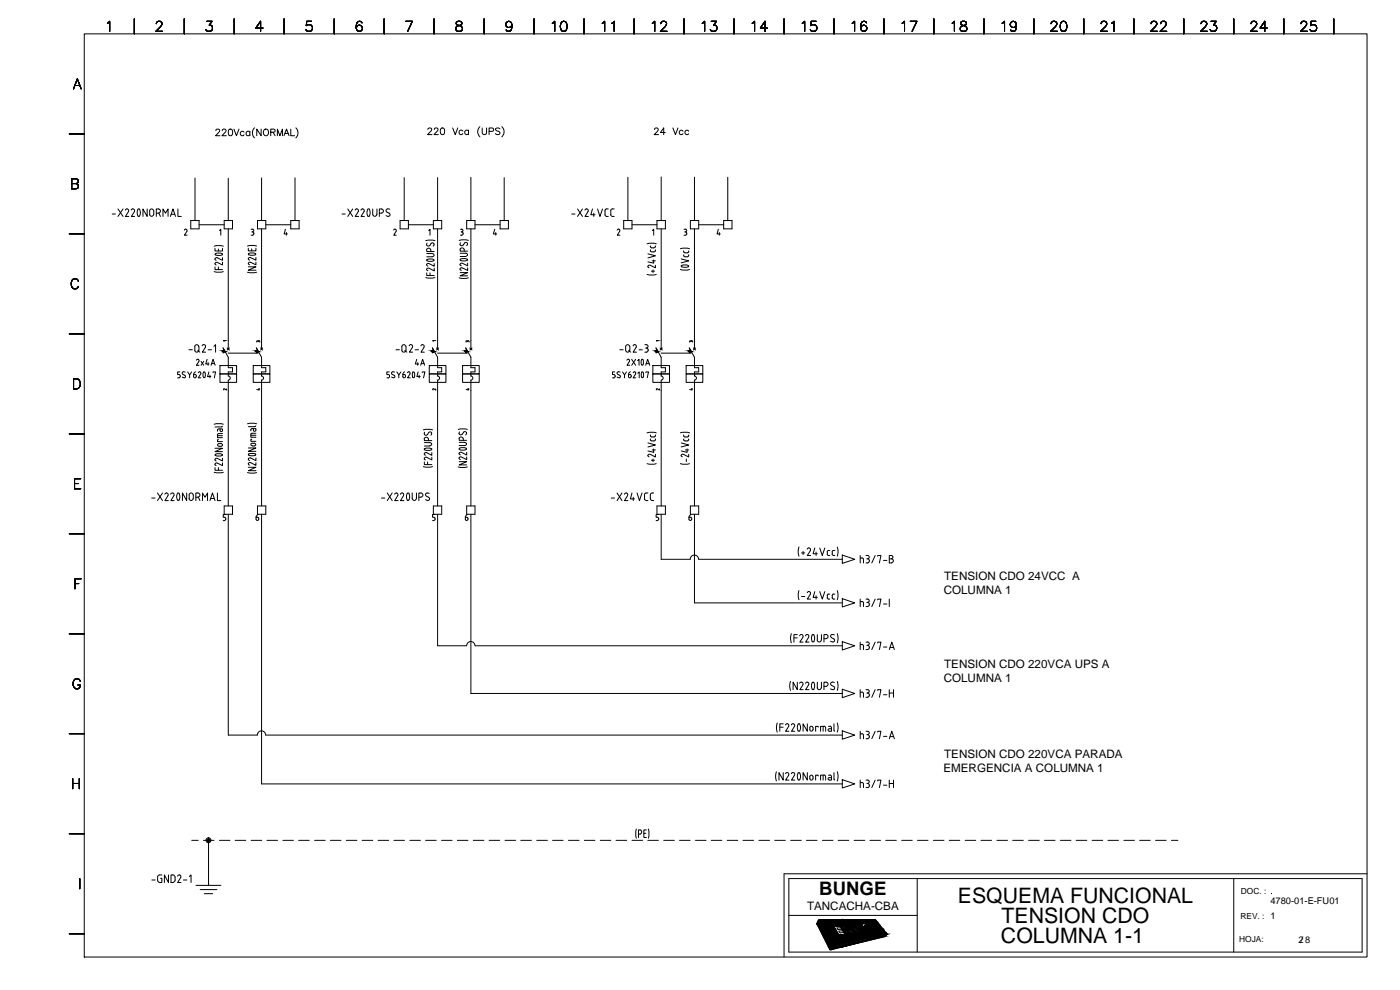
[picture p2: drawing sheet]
<svg xmlns="http://www.w3.org/2000/svg" width="420mm" height="297mm" viewBox="0 0 420 297" stroke-linecap="round" stroke-linejoin="round" font-family="sans-serif">
<defs><g id="words">
<g font-size="6.4">
<text x="287.5" y="271">ESQUEMA FUNCIONAL</text>
<text x="300.6" y="277">TENSION CDO</text>
<text x="300.4" y="283">COLUMNA 1-1</text>
</g>
<text font-size="5.6" x="245.9" y="268.4">BUNGE</text>
<g font-size="3.5">
<text x="283.4" y="173.9">TENSION CDO 24VCC A</text>
<text x="283.2" y="178.2">COLUMNA 1</text>
<text x="283.4" y="200.3">TENSION CDO 220VCA UPS A</text>
<text x="283.2" y="204.6">COLUMNA 1</text>
<text x="283.4" y="227.3">TENSION CDO 220VCA PARADA</text>
<text x="283.1" y="231.5">EMERGENCIA A COLUMNA 1</text>
<text x="242.2" y="273.1">TANCACHA-CBA</text>
</g>
<g font-size="2.8">
<text x="381.3" y="271.1">4780-01-E-FU01</text>
<text x="389.7" y="282.8">2/ 8</text>
</g>
<g font-size="2.5">
<text x="372.4" y="268.1">DOC. :</text>
<text x="372.3" y="275.7">REV. : 1</text>
<text x="371.9" y="282.7">HOJA:</text>
</g>
</g></defs>
<g fill="none" stroke="#000" stroke-width=".3">
<path d="M25.3 10.2h385v276.9h-385zM32.2 7l.7-.6v3M40.3 5.7v4.5M46.9 7.1v-.1a.93 .93 0 0 1 1.2-.6l.3 .2a.62 .62 0 0 1 .1 .9l-1.7 1.9h2M55.3 5.7v4.5M62.1 6.4h1.5l-.8 1.1a1.01 1.01 0 0 1 .7 1.7 1.01 1.01 0 0 1-1.7-.4M70.3 5.7v4.5M78.9 8.4h-2.1l1.4-2v3M85.3 5.7v4.5M93.5 6.4h-1.5l-.1 1.3a1.06 1.06 0 0 1 1.6 0 1.06 1.06 0 0 1-.2 1.5 1.06 1.06 0 0 1-1.5-.4M100.3 5.7v4.5M108.6 6.9a.84 .84 0 0 0-.8-.5 .84 .84 0 0 0-.7 .6 1.67 1.67 0 0 0 .7 2.4 .93 .93 0 0 0 1-.9 .93 .93 0 0 0-.9-1 .93 .93 0 0 0-1 .9"/>
<path d="M115.3 5.7v4.5M121.8 6.4h2l-1.4 3M130.3 5.7v4.5M137 6.6a.6 .6 0 0 0 .3 .9 1.11 1.11 0 0 1 1.2 .4 1.11 1.11 0 0 1 .1 1.2 1.04 1.04 0 0 1-1.1 .3 1.04 1.04 0 0 1-.7-1 1.68 1.68 0 0 1 1.7-1l.1-.5a1.05 1.05 0 0 0-1.6-.3zM145.3 5.7v4.5M153.6 7.4a.93 .93 0 0 1-1.2 .9 .93 .93 0 0 1-.4-1.5 .93 .93 0 0 1 1.5 .1 2.59 2.59 0 0 1-.3 2.4 .94 .94 0 0 1-1.3-.3M160.3 5.7v4.5M165.7 7l.8-.6v3M168.6 6.6a.91 .91 0 0 1 1.4 .4 1.49 1.49 0 0 1-.9 2.4 1.83 1.83 0 0 1-.5-2.8zM175.3 5.7v4.5M180.7 7l.8-.6v3M183.6 7l.7-.6v3"/>
<path d="M190.3 5.7v4.5M195.8 7l.7-.6v3M198.3 7.1v-.1a.93 .93 0 0 1 1.1-.6l.5 .3a.99 .99 0 0 1-.3 1.3l-1.4 1.4h2M205.3 5.7v4.5M210.7 7l.8-.6v3M213.5 6.4h1.5l-.8 1.1a.97 .97 0 0 1 1 1.2 .97 .97 0 0 1-1.3 .7l-.4-.1-.3-.5M220.3 5.7v4.5M225.7 7l.8-.6v3M230.3 8.4h-2.1l1.4-2v3M235.3 5.7v4.5M240.8 7l.7-.6v3M244.9 6.4h-1.4l-.2 1.3a1.06 1.06 0 0 1 1.6 0 1.06 1.06 0 0 1-.2 1.5 1.06 1.06 0 0 1-1.5-.4"/>
<path d="M250.3 5.7v4.5M255.7 7l.8-.6v3M260 6.9a.81 .81 0 0 0-1.2-.3 1.78 1.78 0 0 0 .4 2.8 .92 .92 0 0 0 1-.9 .92 .92 0 0 0-.9-.9 .92 .92 0 0 0-1 .8M265.3 5.7v4.5M270.7 7l.8-.6v3M273.2 6.4h2l-1.5 3M280.3 5.7v4.5M285.8 7l.6-.6v3M288.5 6.6l-.2 .5 .4 .4a1.25 1.25 0 0 1 1.5 1.3 1 1 0 0 1-1.3 .6 1 1 0 0 1-.6-1.3l1.6-.7 .1-.5a1.07 1.07 0 0 0-1.5-.3zM295.3 5.7v4.5M300.8 7l.7-.6v3M305 7.4a.93 .93 0 0 1-1.3 .8 .93 .93 0 0 1-.3-1.5 .93 .93 0 0 1 1.5 .2 2.77 2.77 0 0 1-.3 2.4 .88 .88 0 0 1-1.3-.3"/>
<path d="M310.3 5.7v4.5M315.4 7.1v-.1a.93 .93 0 0 1 1.2-.6l.4 .3a.99 .99 0 0 1-.2 1.3l-1.5 1.4h2M318.6 6.6a.9 .9 0 0 1 1.4 .4 1.49 1.49 0 0 1-1 2.4 1.31 1.31 0 0 1-.8-1.7zM325.3 5.7v4.5M330.5 7.1l.1-.4 .4-.3h.6l.4 .3a.99 .99 0 0 1-.3 1.3l-1.4 1.4h2M333.6 7l.7-.6v3M340.3 5.7v4.5M345.5 7.1v-.1a.93 .93 0 0 1 1.1-.6l.3 .2a.62 .62 0 0 1 .1 .9l-1.7 1.9h2M348.3 7.1l.2-.4 .4-.3h.6l.4 .3a.99 .99 0 0 1-.3 1.3l-1.4 1.4h2M355.3 5.7v4.5M360.4 7.1v-.1a.93 .93 0 0 1 1.2-.6l.3 .2a.62 .62 0 0 1 .1 .9l-1.7 1.9h2M363.4 6.4h1.6l-.8 1.1a.97 .97 0 0 1 1 1.2 .97 .97 0 0 1-1.3 .7l-.5-.1-.3-.5"/>
<path d="M370.3 5.7v4.5M375.5 7.1l.1-.4 .4-.3h.6l.4 .3a.99 .99 0 0 1-.3 1.3l-1.4 1.4h2M380.3 8.4h-2.1l1.4-2v3M385.3 5.7v4.5M390.5 7.1l.1-.4 .4-.3h.6l.4 .3a.99 .99 0 0 1-.3 1.3l-1.4 1.4h2M394.9 6.4h-1.4l-.2 1.3a1.06 1.06 0 0 1 1.6 0 1.06 1.06 0 0 1-.2 1.5 1.06 1.06 0 0 1-1.5-.4M400.3 5.7v4.5M22.1 26.7l1.1-3 1.2 3M22.5 25.7h1.4M64.8 39.2l.4-.5h.3l.4 .4-.1 .4-1.1 1.2h1.3M66.7 39.2l.4-.5h.4l.3 .4-.1 .4-1.1 1.2h1.3M68.8 38.8a.68 .68 0 0 1 .9 .3l.1 .5a.85 .85 0 0 1-.7 1.1 1.33 1.33 0 0 1-.3-1.9z"/>
<path d="M70.2 38.7l.8 2 .7-2M73.3 39.7a.64 .64 0 0 0-1-.1 .64 .64 0 0 0 0 .9 .64 .64 0 0 0 1-.1M75 39.7a.64 .64 0 0 0-1-.1 .64 .64 0 0 0 0 .9 .64 .64 0 0 0 1-.1M75 39.4v1.3M76.4 38.4a2.08 2.08 0 0 0 0 3M78.4 38.7v2l-1.3-2v2M79.4 38.8a.94 .94 0 0 1 1.2 .9 .94 .94 0 0 1-1.2 .9l-.3-.6v-.8zM81.3 39.7l1.1-.1 .1-.7-1.2-.2v2M81.9 39.7l.7 1M87.3 38.7v2h1.1M88.8 38.4a2.08 2.08 0 0 1 0 3M128.4 38.9l.4-.5 .6 .1 .2 .3-.1 .4-1.2 1.2h1.3"/>
<path d="M130.3 38.9l.4-.5 .6 .1 .2 .3-.1 .4-1.2 1.2h1.3M132.4 38.5a.64 .64 0 0 1 1 .3v.4a.85 .85 0 0 1-.7 1.2 1.28 1.28 0 0 1-.3-1.9zM135.9 38.4l.7 2 .8-2M138.9 39.3a.64 .64 0 0 0-.9-.1 .64 .64 0 0 0 0 1 .64 .64 0 0 0 .9-.1M140.6 39.3a.64 .64 0 0 0-.9-.1 .64 .64 0 0 0 0 1 .64 .64 0 0 0 .9-.1M140.6 39v1.4M144 38a2.03 2.03 0 0 0 0 3.1M144.7 38.4v1.4l.6 .6a.6 .6 0 0 0 .7-.6v-1.4M146.8 39.4l1.1-.1 .2-.3v-.4l-1.3-.2v2M150 38.7l-.4-.3-.9 .3 .2 .5 1.1 .6v.3l-.4 .3-.9-.3M150.6 38a2.03 2.03 0 0 1 0 3.1M196.4 38.9l.2-.4 .6-.1 .3 .6-1.2 1.4h1.4"/>
<path d="M199.7 39.8h-1.5l1-1.4v2M201.9 38.4l.8 2 .8-2M205 39.4a.64 .64 0 0 0-1-.1 .64 .64 0 0 0 0 .9 .64 .64 0 0 0 1-.1M206.7 39.4a.64 .64 0 0 0-1-.1 .64 .64 0 0 0 0 .9 .64 .64 0 0 0 1-.1M20.8 40.2h4.5M21.5 55.1l1.8-.2 .2-.4-.1-.6-.6-.3h-1.3v3h1.3l.6-.2v-1l-.6-.3M58.5 53.4v12.8M68.5 53.5v12.7M78.5 53.4v12.8M83.2 40.7v-2l.8 2 .8-2v2M85.2 40.7l.8-2 .8 2M85.5 40h1"/>
<path d="M88.5 53.3v12.9M121.3 53.3v12.9M131.3 53.3v12.9M141.3 53.2v13M151.3 53.3v12.9M188.4 53.2v13M198.4 53.1v13.1M208.4 53.2v13M218.4 53.2v13M20.8 70.1h4.5M33.7 64.2h.9M35.4 62.7l1.5 2.2"/>
<path d="M36.9 62.7l-1.5 2.2M38.1 62.7l.4 .1 .1 .5-1 1.6h1.1M38.1 62.7l-.5 .3M39.9 62.7l-.5 .3M39.9 62.7l.4 .2v.5M40.4 63.5l-1 1.4h1M41.9 62.8l.2 .8-.2 1.2M41.9 62.8l-.3-.1a1.58 1.58 0 0 0 0 2.2l.3-.1M44.2 62.7v2.2l-1.3-2.2v2.2M44.9 63.3a.61 .61 0 0 1 .6-.6 .61 .61 0 0 1 .6 .6l.1 1a.64 .64 0 0 1-.7 .6 .64 .64 0 0 1-.6-.6M44.9 63.3v1M46.9 64h.7"/>
<path d="M47.5 63.9a.61 .61 0 0 0 .6-.6 .61 .61 0 0 0-.5-.6h-.7v2.2M47.7 64l.4 .9M48.9 64.9v-2.2l.8 1.3 .7-1.3v2.2M51.2 64.9l.7-2.2 .8 2.2M51.4 64.3h1M53.4 62.7v2.2h1M55.7 68.7l-.4 .3M55.7 68.7l.4 .5-.8 1.4h.8M57.2 66.2h2.5v2.5h-2.5zM59.7 67.4h7.6M64.3 73.9l1.4-.2 1.3 .2M64.5 74.5v.8h2.3v-.8"/>
<path d="M64.7 76.1v.4M64.7 76.5l.7 .2 1.2-.2M64.7 76.1l.7-.2 1.2 .2M65.5 74.7v.6M65.9 69.2l.4-.4v1.8M66.6 76.1v.4M66.8 78.7v.8l-1.5-.7a.43 .43 0 0 0-.7 .1 .43 .43 0 0 0 .3 .6M66.8 77.3v.8l-1.5-.7a.43 .43 0 0 0-.7 .1 .43 .43 0 0 0 .3 .6M67.3 66.2h2.5v2.5h-2.5zM68.5 68.7v36M74.3 73.8l1.3-.2 1.4 .2M74.5 74.5v.8h2.3v-.8"/>
<path d="M74.6 76.1a1.44 1.44 0 0 1 2.1 .3 2.1 2.1 0 0 1-2.2-.1zM75.4 68.8h.4M75.5 74.7v.6M75.6 69.6h.2M75.8 68.7l.3 .2v.5l-.3 .2 .4 .4M76.2 70l-.2 .5-.6 .1M76.8 78.7v.8l-1.5-.8a.42 .42 0 0 0-.7 .1 .42 .42 0 0 0 .3 .6M76.8 77.3v.8l-1.5-.8a.42 .42 0 0 0-.7 .1 .42 .42 0 0 0 .3 .6M77.3 66.2h2.5v2.5h-2.5zM78.5 68.7v36M79.8 67.4h7.5M85.7 68.8l-.4 1.4h.9"/>
<path d="M86 69.8v.8M87.3 66.2h2.5v2.5h-2.5zM102.6 64.2h1M104.4 62.7l1.4 2.2M105.8 62.7l-1.4 2.2M107.1 62.7l.3 .1 .2 .5-1 1.6h1M107.1 62.7l-.5 .3M108.8 62.7l.3 .1 .2 .5-1 1.6h1.1M108.8 62.7l-.5 .3M110.8 62.8l.3 .8-.3 1.2M110.9 62.8l-.3-.1a1.58 1.58 0 0 0 0 2.2l.3-.1M111.9 62.7v1.6a.61 .61 0 0 0 .6 .6 .61 .61 0 0 0 .6-.6"/>
<path d="M113.1 62.7v1.6M113.8 64h.7M114.5 63.9a.61 .61 0 0 0 .6-.6 .61 .61 0 0 0-.6-.6h-.7v2.2M115.9 64.7l.7 .2M116.1 63.7l1 .6-.1 .4-.4 .2M116.3 62.7l-.4 .4 .2 .5M116.3 62.7l.7 .1M118.1 69a.4 .4 0 0 1 .6-.2 .4 .4 0 0 1 .2 .6M118.9 69.4l-.7 1.2h.7M120.1 66.2h2.5v2.5h-2.5zM122.6 67.4h7.5M127.8 72.2l1.4-.2 1.3 .2"/>
<path d="M128 75a.63 .63 0 0 1 .6-.5 .63 .63 0 0 1 .7 .5v.5M128.1 77.9a2.1 2.1 0 0 1 2.2 .1 1.75 1.75 0 0 1-2.3 0zM128.1 76.1h1.9l.3 .5-.3 .4h-1.9M128.1 75v.5h2.2M128.2 73a.52 .52 0 0 0 0 .7 .52 .52 0 0 0 .8-.1M128.7 69.2l.3-.4v1.8M128.8 79.1a.42 .42 0 0 0-.7 .1 .42 .42 0 0 0 .3 .6M129 73.7l.4-.6a.53 .53 0 0 1 .8-.1 .53 .53 0 0 1-.2 .9M130.1 66.2h2.5v2.5h-2.5zM130.3 79.1v.8l-1.5-.8M131.3 68.7v36M137.8 72.1l1.4-.2 1.4 .2"/>
<path d="M138.1 73.3l.3 .4 .6-.2M138.1 74.9a.63 .63 0 0 1 .6-.5 .63 .63 0 0 1 .6 .5v.5M138.1 74.9v.5h2.2M138.1 77h1.6M138.1 76h1.6M138.2 72.8l-.1 .5M138.2 68.8h.4M138.2 77.8v.3M138.2 78.1l1.2 .2 .8-.2M138.2 77.8l.8-.2 1.2 .2M138.4 69.6h.2M138.5 68.7l.4 .2v.5l-.4 .2 .5 .4"/>
<path d="M138.8 79a.42 .42 0 0 0-.6 .1 .42 .42 0 0 0 .2 .6M139 70.2l-.2 .3-.6 .1M139 70v.2M139.4 73l-.4 .5M139.4 72.9a.53 .53 0 0 1 .8 0 .53 .53 0 0 1-.1 .8M139.7 75.9l.6 .5-.6 .5M140.1 66.2h2.5v2.5h-2.5zM140.2 77.8v.3M140.3 79v.8l-1.4-.8M141.3 68.7v36M142.6 67.4h7.5M148.5 68.8l-.4 1.4h1"/>
<path d="M148.8 69.8v.8M150.1 66.2h2.5v2.5h-2.5zM171.6 64.2h1M173.3 62.7l1.5 2.2M174.8 62.7l-1.5 2.2M176.1 62.7l.3 .1 .1 .5-.9 1.6h1M176.1 62.7l-.6 .3M177.8 62.7l-.5 1.7h1.3M178.2 64v.9M179.3 62.7l.8 2.2 .7-2.2M182.1 62.7h-.3a1.93 1.93 0 0 0 0 2.2h.3M182.1 64.9h.5"/>
<path d="M182.1 62.7h.5M183.8 62.7h-.2a1.93 1.93 0 0 0 0 2.2h.2M183.9 64.9h.4M183.9 62.7h.4M185.2 69a.4 .4 0 0 1 .6-.2 .4 .4 0 0 1 .2 .6l-.7 1.2h.8M187.2 66.2h2.5v2.5h-2.5zM189.7 67.4h7.5M194.2 73.1l1.4-.2 1.3 .2M194.4 79.9l.4 .4M194.5 76.2l2.2 .6-2.2 .6M195.2 75.2l.4 .4M195.2 74l.4 .3"/>
<path d="M195.2 73.8v.2M195.2 75v.2M195.7 78.3h1M195.8 69.2l.4-.4v1.8M196.2 78v1l-1.7-.4M196.7 75.2l-.2 .3-.9 .1M196.7 79.6v.7l-1.7-.7-.4 .1-.1 .2M196.7 73.8l-.2 .5-.9 .1M196.7 75v.2M197.2 66.2h2.5v2.5h-2.5zM198.4 68.7v36M204.2 74.6l1.4-.2 1.3 .2"/>
<path d="M204.4 77.7l2.3 .6-2.3 .6M204.6 79.7a1.44 1.44 0 0 1 2.1 .3 2.1 2.1 0 0 1-2.3-.1zM205.2 76.7l.4 .3M205.2 75.5l.4 .4M205.2 75.3v.2M205.2 76.5v.2M205.3 68.8h.4M205.5 69.6h.2M205.7 68.7l.3 .2v.5l-.3 .2 .4 .4M206.1 70l-.2 .5-.6 .1M206.7 75.5l-.2 .3-.9 .1M206.7 76.5l-.2 .5h-.9"/>
<path d="M206.7 75.3v.2M207.2 66.2h2.5v2.5h-2.5zM208.4 68.7v36M209.7 67.4h7.5M215.6 68.8l-.4 1.4h1M215.9 69.8v.8M217.2 66.2h2.5v2.5h-2.5zM23.5 84.4a1.09 1.09 0 0 0-1.2-.8 1.09 1.09 0 0 0-.9 1.2 1.3 1.3 0 0 0 .2 1.4 1.3 1.3 0 0 0 1.5 .3l.4-.6M64.3 81.5l1.4 .2 1.3-.2M64.5 80.1v.8h2.3M65.5 80.1v.8M74.3 81.7l1.3 .2 1.4-.2"/>
<path d="M74.5 80.1h2.3l-2.3 1h2.3M127.8 83.3l1.4 .2 1.3-.2M128.1 81.9v.8h2.2M128.8 80.5a.42 .42 0 0 0-.7 .1 .42 .42 0 0 0 .3 .6M129 81.9v.8M130.3 80.5v.8l-1.5-.8M137.8 83.4l1.4 .2 1.4-.2M138.1 81.8h2.2l-2.2 1h2.2M138.8 80.4a.42 .42 0 0 0-.6 .1 .42 .42 0 0 0 .2 .6M140.3 80.3v.9l-1.4-.8M194.2 82.3l1.4 .2 1.3-.2M195.5 81.4h.9"/>
<path d="M196 81v.8M204.2 80.9l1.4 .2 1.3-.2M20.8 100.2h4.5M22.1 113.7h1a1.6 1.6 0 0 1 1 1.5 1.6 1.6 0 0 1-1 1.5h-1zM53.3 113.4h.4M53.7 112.4l.4 .4-.1 .4-.3 .2M54 111.6h-.7v.8h.4M54.7 113.1l.6 .2M55.6 111.6a.48 .48 0 0 0-.7 0 .48 .48 0 0 0 0 .7l.8 .6-.4 .5M56.3 111.6l.6 .9 .6-.9M56.7 104.9h1M56.9 112.5v.9"/>
<path d="M58.1 112.4h.4a.44 .44 0 0 1 .4 .6 .44 .44 0 0 1-.8 0zM58.7 111.6l-.6 .8M59 108.1a.4 .4 0 0 1 .5-.3 .4 .4 0 0 1 .2 .6l-.8 1.2h.8M59.3 105.2l.7 .5M59.5 111.8a.4 .4 0 0 1 .6-.2 .4 .4 0 0 1 .1 .6l-.7 1.2h.8M59.7 104a.61 .61 0 0 0-.7-.6 .61 .61 0 0 0-.6 .6l.1 1.1a.59 .59 0 0 0 .6 .6 .59 .59 0 0 0 .6-.6M59.7 104.1v1M60.3 108.4l.8 1.2M61.1 111.7l-.2 .8 .2 .8h.2l.4-.8-.2-.8M61.1 108.4l-.8 1.2M61.2 103.4l-.5 .4M61.2 103.4l.4 .3v.5"/>
<path d="M61.5 111.7h-.4M61.7 104.2l-1 1.5h1M62.2 107.8l-.5 1.4h1.1M62.5 108.8v.8M62.5 104.9h1M62.7 111.6l-.4 1.4h1M63 112.6v.8M63.3 109.6l.6-1.8 .7 1.8M63.5 109.1h.9M63.9 111.8v-.2h.8l-.4 1.8M64.2 103.9l.5-.5v2.3M66 112.2h5v2.5h-5z"/>
<path d="M66 109.7h5v2.5h-5zM67.6 105.5l-.6 .3-.3-.5 .5-.4-.3-.5 1.6 2.8v3.1h1.3v1.3h-1.3v1.2a.61 .61 0 0 1 .6 .6 .61 .61 0 0 1-.6 .6M68 102.2h-.9l.2 .2M68 116.7v.4l-.7-.5-.2 .2 .1 .2M68.2 104.4l.6 .6M68.5 114.1v37.7M68.5 106h8.9M68.8 104.4l-.6 .6M76 112.2h5v2.5h-5zM76 109.7h5v2.5h-5zM77.5 102.4v.1M77.6 105.5l-.6 .3-.3-.5 .6-.4-.4-.5 1.6 2.8v3.1h1.3v1.3h-1.3v1.2a.61 .61 0 0 1 .6 .6 .61 .61 0 0 1-.6 .6"/>
<path d="M77.6 116.7h.3M77.8 102.2l.1 .5M77.8 102.2l-.4 .2-.3-.1v.4M77.8 116.5v.6l-.7-.3M78.2 104.4l.6 .6M78.5 114.1v37.7M78.8 104.4l-.6 .6M116.5 112.4l.3 .2v.6l-.7 .2M116.8 111.6h-.7v.8h.4M117.5 113.1l.6 .2M118.4 111.6a.48 .48 0 0 0-.7 0 .48 .48 0 0 0 0 .7l.8 .6-.4 .5M118.8 104.9h1.1"/>
<path d="M119.1 111.6l.6 .9 .6-.9M119.7 112.5v.9M120.6 105.1a.61 .61 0 0 0 .6 .6 .61 .61 0 0 0 .6-.6M120.6 104.1v1M121.3 112.4a.44 .44 0 0 1 .3 .6 .44 .44 0 0 1-.7 0M121.3 112.4h-.4v.6M121.5 105.2l.6 .5M121.5 111.6l-.6 .8M121.8 104a.61 .61 0 0 0-.6-.6 .61 .61 0 0 0-.6 .6M121.8 104.1v1M122.3 111.8a.4 .4 0 0 1 .5-.2 .4 .4 0 0 1 .2 .6l-.7 1.2h.8M122.8 103.8a.52 .52 0 0 1 .7-.4 .52 .52 0 0 1 .3 .8"/>
<path d="M123.8 104.2l-.9 1.5h.9M123.9 111.7l-.2 .8 .2 .8M124.3 111.7h-.4M124.3 111.7l.1 1.2-.1 .4-.4-.1M124.6 104.9h1M125.1 107.8l-.5 1.4h1.1M125.4 108.8v.8M125.5 111.6l-.4 1.4h1M125.8 112.6v.8M126.3 109.6l.5-1.8 .6 1.8M126.3 103.8a.51 .51 0 0 1 .7-.3 .51 .51 0 0 1 .2 .7M126.4 109.1h.9"/>
<path d="M126.7 111.8v-.2h.8l-.4 1.8M127.3 104.2l-1 1.5h1.1M128.8 112.2h5v2.5h-5zM128.8 109.7h5v2.5h-5zM130.4 105.5l-.6 .3-.3-.5 .6-.4-.3-.5 1.5 2.8v3.1h1.3v1.3h-1.3v1.2a.61 .61 0 0 1 .6 .6 .61 .61 0 0 1-.6 .6M130.8 102.2h-.9l.2 .2M130.8 116.7v.4l-.8-.5-.1 .2 .1 .2M131 104.4l.6 .6M131.3 106h8.9M131.3 114.1v37.7M131.6 104.4l-.6 .6M138.8 112.2h5v2.5h-5z"/>
<path d="M138.8 109.7h5v2.5h-5zM140.2 102.4l-.3-.1v.4M140.3 102.4l.3-.2 .2 .5M140.3 102.4v.1M140.3 105.5l-.5 .3-.3-.5 .6-.4-.3-.5 1.5 2.8v3.1h1.3v1.3h-1.3v1.2M140.3 116.7h.5M140.6 116.5v.6l-.7-.3M141 104.4l.7 .6M141.3 112.8a.61 .61 0 0 1 .6 .6 .61 .61 0 0 1-.6 .6M141.3 114.1v37.7M141.7 104.4l-.7 .6M184.2 112.4l.4 .4"/>
<path d="M184.5 111.6h-.7v.8h.4M184.6 113l-.2 .3-.6 .1M184.6 112.8v.2M185.2 113.1l.6 .2M185.4 112.4l.8 .5-.4 .5M185.6 111.5l-.4 .4 .2 .4M185.6 111.5l.5 .1M186 104.9h1M186.8 111.6l.6 .9 .6-.9M187.4 112.5v.9M187.9 103.6l.5-.2 .4 .2 .2 1.5a.61 .61 0 0 1-.6 .6 .61 .61 0 0 1-.6-.6zM188.2 108.1a.4 .4 0 0 1 .5-.3 .4 .4 0 0 1 .2 .6l-.7 1.2h.8"/>
<path d="M188.6 112.4h.4a.44 .44 0 0 1 .4 .6 .44 .44 0 0 1-.8 0zM188.7 105.2l.6 .5M189.2 111.6l-.6 .8M189.6 107.8l1.2 1.8M190 103.8a.51 .51 0 0 1 .7-.3 .51 .51 0 0 1 .2 .7M190 111.8a.4 .4 0 0 1 .6-.2 .4 .4 0 0 1 .1 .6M190.8 112.2l-.8 1.2h.8M190.8 107.8l-1.2 1.8M190.9 104.2l-.9 1.5h1M191.4 108.2l.4-.4v1.8M191.4 112l.4-.4v1.8M191.8 104.9h1"/>
<path d="M192.6 107.9l.1-.1a1.04 1.04 0 0 1 0 1.7l-.3-.8zM192.6 111.7l-.2 .8 .4 .8 .4-.8-.2-.8M193 111.7h-.4M193.5 103.4h.5a.49 .49 0 0 1 .5 .5 .49 .49 0 0 1-.5 .5M193.8 109.6l.6-1.8 .6 1.8M193.8 104.4l.5 .1 .2 .4M193.8 111.8v-.2h.8l-.4 1.8M193.9 109.1h.9M194.5 105.2l-.2 .4-.8 .1M194.5 104.9v.3M195.9 112.2h5v2.5h-5zM195.9 109.7h5v2.5h-5z"/>
<path d="M197 116.8l.1 .2M197.2 116.7l-.3 .1M197.3 116.7l.6 .4v-.4M197.5 105.5l-.6 .3-.2-.5 .5-.4-.3-.5 1.5 2.8v3.1h1.3v1.3h-1.3v1.2M197.9 102.2h-.9l.2 .2M198.1 104.4l.7 .6M198.4 112.8a.61 .61 0 0 1 .6 .6 .61 .61 0 0 1-.6 .6M198.4 106h9M198.4 114.1v37.7M198.8 104.4l-.7 .6M205.9 112.2h5v2.5h-5zM205.9 109.7h5v2.5h-5z"/>
<path d="M207.4 102.4l-.4-.1v.4M207.4 102.4v.1M207.5 105.5l-.6 .3-.3-.5 .6-.4-.3-.5 1.5 2.8v3.1h1.3v1.3h-1.3v1.2a.61 .61 0 0 1 .6 .6 .61 .61 0 0 1-.6 .6M207.5 116.7h.4M207.6 102.2l-.2 .2M207.7 102.2l.1 .2M207.7 116.5v.6l-.7-.3M207.9 102.4v.3M208.1 104.4l.7 .6M208.4 114.1v37.7M208.8 104.4l-.7 .6M20.8 130.2h4.5"/>
<path d="M64.3 127.3l1.4-.2 1.3 .2M64.5 134.5h2.3l-2.3 1h2.3M64.5 128.1h2M64.7 136.3a1.44 1.44 0 0 1 2 .3 2.1 2.1 0 0 1-2.2-.1zM65.3 137.6a.43 .43 0 0 0-.7 .1 .43 .43 0 0 0 .3 .6M65.3 130.7h1.5M65.5 131.9h-.2v.6h1.5M66.1 128.7v.6l.3 .2 .3-.2 .1-.6h-1.1l-.4 .2v.5M66.3 133.1l.5 .4-.5 .4M66.3 133.1l-.8 .1-.2 .3 .2 .3 .8 .1M66.7 127.9l-.2 .2M66.8 138.9v.8l-1.5-.7a.43 .43 0 0 0-.7 .1 .43 .43 0 0 0 .3 .6"/>
<path d="M66.8 137.5v.8l-1.5-.7M66.8 130.1h-1.3l-.2 .4v.8h1.5M74.3 127.2l1.3-.2 1.4 .2M74.5 134.4h2.3l-2.3 1h2.3M74.6 136.2l.8-.2 1.2 .2M75.3 138.8a.42 .42 0 0 0-.7 .2 .42 .42 0 0 0 .3 .6M75.3 130.6h1.5M75.3 128.9v.4M75.5 131.8h-.2v.6h1.5M75.7 130l-.4 .1v1.1h1.5M75.7 128.6l-.4 .3M75.7 128.6h1.1v.5"/>
<path d="M75.7 130h1.1M75.8 133l-.5 .4 .5 .4M75.8 133h.5M75.8 133.8h.5M76 128.6l.2 .8h.4l.2-.3M76.3 133l.5 .4-.5 .4M76.6 136.2l.1 .1a1.43 1.43 0 0 1-2.1 .2v-.3M76.8 127.8l-.3 .2h-2M76.8 138.8v.8l-1.5-.7M76.8 137.4v.8l-1.5-.8a.42 .42 0 0 0-.7 .2 .42 .42 0 0 0 .3 .6M127.1 129l1.3-.2 1.4 .2M127.3 137.6l.4 .4"/>
<path d="M127.4 138.6v.8h2.2M127.4 132.8l1.9 .1 .3 .4-.1 .2-.6 .3M127.4 133.8h1.6M127.4 129.7a.55 .55 0 0 0 .1 .8 .55 .55 0 0 0 .8-.1l.7-.8 .4 .1 .2 .3M128.1 137.2h-.5l-.2 .4M128.1 135.8a.44 .44 0 0 0-.7 .2 .44 .44 0 0 0 .3 .6M128.3 138.6v.8M128.5 131.7a.6 .6 0 0 0-.6-.5 .6 .6 0 0 0-.5 .5v.5h2.2M128.6 131.7v.5M129.4 134.6a1.51 1.51 0 0 0-2.1 .3l.9 .3 1.2-.2M129.5 134.6v.4M129.6 130l-.3 .6"/>
<path d="M129.6 137.2v.8l-1.5-.8M129.6 135.8v.8l-1.5-.8M137.5 128.9l1.4-.2 1.4 .2M137.8 131.6a.63 .63 0 0 1 .6-.5 .63 .63 0 0 1 .6 .5v.5M137.8 138.5h2.3l-2.3 1h2.3M137.8 132.7l1.9 .1 .3 .4-.3 .4-1.9 .1M137.8 131.6v.5h2.3M137.9 129.6a.52 .52 0 0 0 0 .8 .52 .52 0 0 0 .8-.1M137.9 134.5l.8-.2 1.2 .2M138.5 137.1a.42 .42 0 0 0-.6 .2 .42 .42 0 0 0 .3 .6M138.5 135.7a.42 .42 0 0 0-.6 .2 .42 .42 0 0 0 .3 .6M138.7 130.3l.4-.6a.53 .53 0 0 1 .8 0 .53 .53 0 0 1-.1 .8"/>
<path d="M139.9 134.5l.1 .1a1.43 1.43 0 0 1-2.2 .2l.1-.3M140.1 137.1v.8l-1.5-.7M140.1 135.7v.8l-1.5-.7M194.2 139.1l1.4 .2 1.3-.2M194.2 129.9l1.4-.2 1.3 .2M194.4 136.7l.4 .4M194.5 132.9l2.2 .6-2.2 .6M195.2 131.9l.4 .4M195.2 130.7l.4 .4M195.2 130.5v.3M195.2 131.7v.3M195.5 138.1h.9"/>
<path d="M195.7 135h1M196 137.7v.8M196.2 134.7v1l-1.7-.4M196.7 131.9l-.2 .3-.9 .1M196.7 136.3v.8l-1.7-.8-.4 .1-.1 .3M196.7 130.5l-.2 .6h-.9M196.7 131.7v.3M204.2 139.1l1.4 .2 1.3-.2M204.2 129.9l1.4-.2 1.3 .2M204.4 136.7l.4 .4M204.4 132.9l2.3 .6-2.3 .6M205.2 131.9l.4 .4"/>
<path d="M205.2 130.7l.4 .4M205.2 130.5v.3M205.2 131.7v.3M205.7 135h1M206 137.7v.8M206.2 134.7v1l-1.8-.4M206.7 131.9l-.2 .3-.9 .1M206.7 136.3v.8l-1.7-.8-.4 .1-.2 .3M206.7 130.5l-.2 .6h-.9M206.7 131.7v.3M22.4 145.1h1.1M24.2 143.6h-1.8v3h1.8"/>
<path d="M45.5 149.4h1M47.3 147.9l1.5 2.3M48.8 147.9l-1.5 2.3M49.5 148.3a.5 .5 0 0 1 .6-.4 .5 .5 0 0 1 .3 .8M50.4 148.7l-.9 1.5h1M51.7 147.9l-.5 .4M51.8 147.9l.4 .3v.5M52.2 148.7l-.9 1.5h1M53.4 147.9a1.31 1.31 0 0 1 .2 2.2 1.31 1.31 0 0 1-.2-2.2zM56 147.9v2.3l-1.2-2.3v2.3M56.7 148.5a.61 .61 0 0 1 .7-.6 .61 .61 0 0 1 .6 .6v1.1a.64 .64 0 0 1-.6 .6 .64 .64 0 0 1-.7-.7M56.8 148.5v1.1"/>
<path d="M58.8 149.2l.6-.1a.61 .61 0 0 0 .6-.6 .61 .61 0 0 0-.6-.6h-.6v2.3M59.5 149.2l.5 1M60.8 150.2v-2.3l.7 1.3 .8-1.3v2.3M63 150.2l.8-2.3 .7 2.3M63.2 149.6h1.1M64.3 141.7l1.4 .2 1.3-.2M64.5 140.3v.8h2.3M65.2 147.9v2.3h1.1M65.5 140.3v.8M67 156.2h.4M67.3 151.8h2.5v2.5h-2.5zM67.7 154.4h-.7v.8h.5l.2 .4"/>
<path d="M67.7 155.8l-.4 .4M67.8 155.6v.2M68.5 154.3v66.3h8.7M74.3 141.8l1.3 .2 1.4-.2M74.5 140.2h2.3l-2.3 1h2.3M77.3 155.2h-.5v.6a.45 .45 0 0 0 .6 .3 .45 .45 0 0 0 .3-.5 .45 .45 0 0 0-.5-.4M77.3 151.8h2.5v2.5h-2.5zM77.5 154.4l-.6 .8M78.5 154.3v80.9h174.3M114.5 149.4h1M116.2 147.9l1.5 2.3M117.7 147.9l-1.5 2.3"/>
<path d="M118.4 148.3a.5 .5 0 0 1 .7-.4 .5 .5 0 0 1 .3 .8M119.4 148.7l-.9 1.5h1M120.2 148.3a.5 .5 0 0 1 .6-.4 .5 .5 0 0 1 .3 .8M121.1 148.7l-.9 1.5h1M122.7 148l.2 .8-.2 1.2M122.7 148l-.1-.1a1.31 1.31 0 0 0-.3 2.2l.4-.1M123.7 147.9v1.6a.61 .61 0 0 0 .6 .7 .61 .61 0 0 0 .6-.7M125 147.9v1.7M125.7 149.2l.6-.1a.61 .61 0 0 0 .6-.6 .61 .61 0 0 0-.6-.6h-.6v2.3M127.1 140l1.3 .2 1.4-.2M128 148.9l.7 .3a.54 .54 0 0 1 .1 .8 .54 .54 0 0 1-.9 0l-.2-.1M128.2 147.9l-.5 .4 .3 .5"/>
<path d="M128.2 147.9l.6 .1M129.8 156.2h.4M130.1 151.8h2.5v2.5h-2.5zM130.5 154.4h-.7v.8h.6l.2 .4-.1 .4-.3 .2M131.3 154.3v39.5l8.8-.1a1.25 1.25 0 0 1 1.2-1.2 1.25 1.25 0 0 1 1.3 1.2M137.5 140.1l1.4 .2 1.4-.2M140 155.2a.43 .43 0 0 1 .4 .7 .43 .43 0 0 1-.8-.1M140.1 151.8h2.5v2.5h-2.5zM140.1 155.2h-.4v.6M140.2 154.4l-.6 .8M141.3 154.3v53.8h111.5M183.4 149.4h1"/>
<path d="M185.2 147.9l1.5 2.3M186.7 147.9l-1.5 2.3M187.4 148.3a.5 .5 0 0 1 .7-.4 .5 .5 0 0 1 .2 .8M188.4 148.7l-1 1.5h1M189.7 147.9l-.5 1.8h1.2M190 149.2v1M191.2 147.9l.7 2.3 .8-2.3M194 150.2h.5M194.5 147.9l-1 .3-.1 1.4 .6 .6M195.8 150.2h.4M196.2 147.9l-.7 .1-.3 .5v1.4l.5 .3M196.9 156.2h.4"/>
<path d="M197.2 151.8h2.5v2.5h-2.5zM197.3 155.2l.4 .4-.4 .6M197.6 154.4h-.7v.8h.4M198.4 154.3v13.5h8.8M207.2 155.2h-.4v.6a.45 .45 0 0 0 .5 .3 .45 .45 0 0 0 .4-.5 .45 .45 0 0 0-.5-.4M207.2 151.8h2.5v2.5h-2.5zM207.4 154.4l-.6 .8M208.4 154.3v26.6h44.4M20.8 160.1h4.5M22.5 175.1h1.1M24.4 173.7h-1.9v3M209.6 167.8a1.25 1.25 0 0 0-1.2-1.3 1.25 1.25 0 0 0-1.2 1.3"/>
<path d="M209.7 167.8h43.1M239.8 164.1l-.3 1.4 .3 1.4M239.8 177.2l-.3 1.4 .3 1.4M240.6 165.9h.9M240.6 179h.9M241 165.4v1M242.3 164.8a.51 .51 0 0 1 .6-.3 .51 .51 0 0 1 .3 .7M242.8 177.5l.4 .3v.4M242.8 177.5l-.5 .3M243.2 165.2l-.9 1.5h1M243.2 178.3l-.9 1.4h1M244.5 164.4l-.5 1.8h1.3"/>
<path d="M244.5 177.5l-.5 1.7h1.3M244.9 165.7v1M244.9 178.7v1M246 164.4l.8 2.3 .7-2.3M246 177.5l.8 2.2 .7-2.2M248.3 166.2l.2 .4 .5 .1M248.3 178.7v.8l.7 .2M248.7 165.1l-.4 .3v.8M248.7 178.2l-.4 .5M248.7 165.2h.3M248.7 178.3h.3M249.7 166.2l.3 .4 .5 .1"/>
<path d="M249.8 178.7v.8l.7 .2M250.2 165.1l-.4 .3v.8M250.2 178.2l-.5 .5M250.2 165.2h.3M250.2 178.3h.3M251.3 164.1l.2 1.4-.2 1.4M251.3 177.2l.2 1.4-.2 1.4M252.8 166.5l3.7 1.3-3.7 1.2zM252.8 179.6l3.7 1.3-3.7 1.2zM258.2 166.7v2.2M258.2 179.7v2.3M258.2 167.4h.5"/>
<path d="M258.7 167.4l.4 .2v1.3M259.9 166.7h.5M259.9 168.9h.5M259.9 179.7h.5M260.2 167.7h.2M260.4 166.7a.49 .49 0 0 1 .5 .5 .49 .49 0 0 1-.5 .4l.5 .5M260.4 179.7a.49 .49 0 0 1 .5 .5 .49 .49 0 0 1-.5 .5l.5 .5M260.9 168.4l-.5 .5M260.9 168.1v.3M262.7 166.7l-1.1 2.2M262.7 179.7l-1.1 2.3M263.4 166.9v-.2h1l-.5 2.2"/>
<path d="M265.1 168.1h1.1M266.9 167.7h.6M266.9 179.7v2.3M267.5 166.7a.49 .49 0 0 1 .5 .5 .49 .49 0 0 1-.5 .4 .61 .61 0 0 1 .6 .7 .61 .61 0 0 1-.6 .6M267.5 166.7h-.6v2.2h.6M20.8 190.2h4.5M142.6 193.8h110.2M237.5 190.1l-.2 1.4 .2 1.4M238.3 191.4h1M239.3 190.4h-1v2.3M240.5 190.4l-.5 .4M240.5 190.4l.5 .2-.1 .5"/>
<path d="M241 191.2l-1 1.5h1M241.8 190.8a.5 .5 0 0 1 .6-.4 .5 .5 0 0 1 .3 .7M242.7 191.2l-.9 1.5h1M244.2 190.5l.3 .8-.3 1.2M244.3 190.5l-.2-.1a1.31 1.31 0 0 0-.2 2.2l.4-.1M245.3 190.4v1.6a.61 .61 0 0 0 .6 .6 .61 .61 0 0 0 .6-.6M246.5 190.4v1.6M247.9 190.4a.61 .61 0 0 1 .6 .6 .61 .61 0 0 1-.6 .6h-.6M247.9 190.4h-.6v2.3M250.4 190.5a.59 .59 0 0 0-.9-.1 .59 .59 0 0 0 0 .9l.7 .4a.56 .56 0 0 1 .1 .8 .56 .56 0 0 1-.8 0l-.2-.1M251.3 190.1l.2 1.4-.2 1.4M252.8 192.5l3.7 1.3-3.7 1.2z"/>
<path d="M258.2 193.4h.7l.2 .4M258.2 192.7v2.2M258.2 180.5h.5M258.7 180.5l.4 .4M259.1 180.9v1.1M259.1 193.8v1.1M259.9 182h.5M259.9 192.7h.5M259.9 194.9h.5M260.2 180.8h.2M260.2 193.6h.2M260.4 192.6a.49 .49 0 0 1 .5 .5 .49 .49 0 0 1-.5 .5"/>
<path d="M260.4 193.6l.5 .5M260.9 181.5l-.5 .4M260.9 194.4l-.5 .5M260.9 181.2v.3M260.9 194.1v.3M262.7 192.7l-1.1 2.2M263.4 180v-.3h1l-.5 2.3M263.4 192.9v-.2h1l-.5 2.2M265.1 181.2h1.1M265.1 194.1h1.1M266.9 194.9l.7-2.2 .8 2.2M267.1 194.3h1.1"/>
<path d="M24.1 204.4a1.11 1.11 0 0 0-1.3-.7 1.11 1.11 0 0 0-.9 1.1 1.32 1.32 0 0 0 .4 1.4 1.32 1.32 0 0 0 1.4 .3l.4-.5v-.5h-.7M233.3 216.9l-.3 1.4 .3 1.4M234 218.2h1M235 217.2h-1v2.2M236.3 217.2l.4 .2v.5M236.3 217.1l-.6 .4M236.7 217.9l-.9 1.5h1M237.2 204.4l-.2 1.4 .2 1.4M238 217.1l-.5 .4M238 217.2l.5 .2-.1 .5M238.4 217.9l-.9 1.5h1M239.3 204.7v2.2l-1.3-2.2v2.2"/>
<path d="M239.5 217.3l.3-.2a1.58 1.58 0 0 1 0 2.3l-.3-.1M239.5 217.3l-.2 .8 .2 1.2M240.5 204.6l-.5 .4M240.5 204.7l.5 .2-.1 .5M241 205.4l-1 1.5h1M242.3 204.7l.3 .1 .1 .5-.9 1.6h1M242.3 204.6l-.5 .4M242.3 217.2v2.2l-1.3-2.2v2.2M243 218.9a.49 .49 0 0 0 .5 .5 .49 .49 0 0 0 .5-.5M243 218.9v-.5a.49 .49 0 0 1 .5-.5 .49 .49 0 0 1 .5 .5v.5M244.2 204.8l.3 .8-.3 1.2M244.3 204.8l-.2-.1a1.31 1.31 0 0 0-.2 2.2l.4-.1"/>
<path d="M245.3 204.7v1.6a.61 .61 0 0 0 .6 .6 .61 .61 0 0 0 .6-.6M245.5 218.2v-.3h-.7v1.5M246.5 204.7v1.6M247 217.9v1.5M247.3 206h.6M247.3 217.9l.4 .4M247.3 217.9h-1v1.5M247.8 218.4v1M247.9 205.9a.61 .61 0 0 0 .6-.6 .61 .61 0 0 0-.6-.6h-.6v2.2M248.6 217.9h.5M249.1 217.9l.4 .2v1.3l-.9-.2 .1-.5h.8M249.6 205.7l.8 .4a.63 .63 0 0 1-.3 .9 .63 .63 0 0 1-.8-.3"/>
<path d="M249.8 204.7l-.5 .4 .2 .5M249.8 204.6l.6 .2M250.3 217.2v1.9l.2 .3M251.3 204.4l.2 1.4-.2 1.4M251.3 216.9l.2 1.4-.2 1.4M252.8 206.8l3.7 1.3-3.7 1.2zM252.8 219.3l3.7 1.3-3.7 1.2zM258.2 207.7h.7l.2 .4M258.2 206.9v2.3M258.2 219.4v2.3M259.1 208.1v1.1M259.9 206.9h.5"/>
<path d="M259.9 209.2h.5M259.9 219.4h.5M260.2 207.9h.2M260.4 206.9a.49 .49 0 0 1 .5 .5 .49 .49 0 0 1-.5 .5M260.4 207.9l.5 .5M260.4 219.4a.49 .49 0 0 1 .5 .5 .49 .49 0 0 1-.5 .5M260.9 208.7l-.5 .5M260.9 208.4v.3M262.7 206.9l-1.1 2.3M262.7 219.4l-1.1 2.3M263.4 207.2v-.3h1l-.5 2.3M263.4 219.7v-.3h1l-.5 2.3"/>
<path d="M265.1 208.4h1.1M266.9 206.9v2.3M266.9 207.9h1.3M268.2 206.9v2.3M20.8 220.1h4.5M21.8 233.6v3M21.8 235.1h2M23.8 233.6v3M79.7 220.5a1.25 1.25 0 0 0-1.2-1.2 1.25 1.25 0 0 0-1.3 1.2M79.8 220.6h173M233 231.6l-.2 1.3 .2 1.4M235 231.8v2.3l-1.2-2.3v2.3"/>
<path d="M236.3 231.8l.4 .3v.5M236.3 231.8l-.6 .4M236.7 232.6l-.9 1.5h1M238 231.8l-.5 .4M238 231.8l.3 .1 .2 .5-1 1.7h1M239.5 231.9h.1a1.31 1.31 0 0 1 .3 2.1l-.4-.1M239.5 231.9l-.2 .8 .2 1.2M242.3 231.8v2.3l-1.3-2.3v2.3M243 233.1v.5a.49 .49 0 0 0 .5 .5 .49 .49 0 0 0 .5-.5v-.5M244 233.1a.49 .49 0 0 0-.5-.5 .49 .49 0 0 0-.5 .5M245.5 232.8v-.2h-.7v1.5M247 232.6v1.5"/>
<path d="M247.3 232.5l.4 .5M247.3 232.6h-1v1.5M247.8 233v1.1M248.6 232.6h.5M248.9 233.3l-.4 .4 .4 .3M248.9 233.3h.6M249.1 232.5l.4 .5M249.5 233v1.1h-.6M250.3 231.8v2l.2 .2M251.3 231.6l.2 1.3-.2 1.4M252.8 233.9l3.7 1.3-3.7 1.2zM258.2 234.1v2.2"/>
<path d="M258.2 220.2h.5M258.2 234.8h.5M258.7 220.1l.4 .3v1.3M258.7 234.8l.4 .2v1.3M259.9 221.7h.5M259.9 234.1h.5M259.9 236.3h.5M260.2 235.1h.2M260.2 220.4h.2M260.4 220.4l.5 .5M260.4 234.1a.49 .49 0 0 1 .5 .4 .49 .49 0 0 1-.5 .5l.5 .6M260.9 221.1l-.5 .5"/>
<path d="M260.9 235.8l-.5 .5M260.9 220.9v.2M260.9 235.6v.2M262.7 234.1l-1.1 2.2M263.4 234.3v-.2h1l-.5 2.2M265.1 220.9h1.1M265.1 235.6h1.1M266.9 221.7l.7-2.3 .8 2.3M266.9 235.1h1.3M266.9 234.1v2.2M267.1 221h1.1M268.2 234.1v2.2"/>
<path d="M20.8 250.1h4.5M57.5 252.1h2M61.1 252.1h3.1M62.6 252.1v13.5M65.8 252.1h3.2M70.6 252.1h3.2M75.4 252.1h3.1M80.1 252.1h3.2M84.9 252.1h3.2M89.6 252.1h3.2M94.4 252.1h3.2M99.2 252.1h3.1"/>
<path d="M103.9 252.1h3.2M108.7 252.1h3.2M113.5 252.1h3.1M118.2 252.1h3.2M123 252.1h3.2M127.7 252.1h3.2M132.5 252.1h3.2M137.3 252.1h3.1M142 252.1h3.2M146.8 252.1h3.2M151.6 252.1h3.1M156.3 252.1h3.2"/>
<path d="M161.1 252.1h3.2M165.8 252.1h3.2M170.6 252.1h3.2M175.4 252.1h3.1M180.1 252.1h3.2M184.9 252.1h3.2M189.7 252.1h3.1M191 248.8l-.2 1.3 .2 1.4M191.6 250.3h.5M192.1 249a.63 .63 0 0 1 .5 .6 .63 .63 0 0 1-.5 .6M192.1 249h-.5v2.3M193.2 250h.6"/>
<path d="M194 249h-.8v2.3h.8M194.4 252.1h3.2M194.6 248.8l.2 1.3-.2 1.4M199.2 252.1h3.2M203.9 252.1h3.2M208.7 252.1h3.2M213.5 252.1h3.1M218.2 252.1h3.2M223 252.1h3.2M227.8 252.1h3.1M232.5 252.1h3.2M237.3 252.1h3.2"/>
<path d="M242 252.1h3.2M246.8 252.1h3.2M251.6 252.1h3.1M256.3 252.1h3.2M261.1 252.1h3.2M265.8 252.1h3.2M270.6 252.1h3.2M275.4 252.1h3.1M280.1 252.1h3.2M284.9 252.1h3.2M289.7 252.1h3.1M294.4 252.1h3.2"/>
<path d="M299.2 252.1h3.2M303.9 252.1h3.2M308.7 252.1h3.2M313.5 252.1h3.1M318.2 252.1h3.2M323 252.1h3.2M327.8 252.1h3.1M332.5 252.1h3.2M337.3 252.1h3.2M342 252.1h3.2M346.8 252.1h3.2M351.6 252.1h1.9"/>
<path d="M23.9 263.7v3M45.6 264h1M48.6 262.5l-.9 .1-.4 .5 .2 1.5 1.1 .2v-1.3h-.4M50.6 262.5v2.3l-1.3-2.3v2.3M52.5 264.1l-.4 .6-.8 .1v-2.3a.95 .95 0 0 1 1.2 .4v1.2M53.3 262.9a.5 .5 0 0 1 .7-.4 .5 .5 0 0 1 .2 .8l-.9 1.5h1M55 264h1.1M56.8 263l.5-.5v2.3M58.8 265.6h7.5M60.1 266.9h5M61.3 268.1h2.5M236.7 263.6h172.1v22.1h-172.1z"/>
<path d="M236.7 274.7h38.6M245.6 276.1l4.1 7.9-.6 .9-4-7.8zM245.8 276l16.9-.1 3.5 4.4-16.3 3.5zM246.4 276.4h.6a.41 .41 0 0 1 .4 .2 .41 .41 0 0 1-.1 .5h-.3l.3 .5h-.3zM246.7 276.6l.5 .3h-.3zM248.3 276.7l-.4-.1 .2 .3 .2-.2M248.4 277.1l.1 .1M248.4 277.1h-.2l.3 .5h-.3M248.6 277.2l.2 .4h.3l-.7-1.1-.9-.1 .8 1.2M248.9 276.4a.82 .82 0 0 1 .8 .3 .82 .82 0 0 1 .1 .9l-.7-.4zM249.1 276.6h.1M249.1 276.6h.2a.48 .48 0 0 1 .3 .8z"/>
<path d="M249.8 276.4l.7 .3v-.3l.2-.1 .1 .6 .3 .6h-.3zM250.3 278l1.9-.1 .3 .4-1.3 .1 .3 .5 1.1-.1 .3 .5-1.1 .1 .3 .5 1.3-.1 .4 .5-2 .2zM250.9 276.3h.7l.1 .2h-.4l.6 .4h-.3l.2 .3h.4l.1 .3h-.7zM252.5 277.8h.6l1.5 2.4h-.5zM253 276.9l.1 .3a.7 .7 0 0 1-.8 0 .7 .7 0 0 1-.2-.8l.2-.1 .4 .3-.2-.1a.38 .38 0 0 0-.1 .5 .38 .38 0 0 0 .3 .2l.3-.2M253.6 276.5l-.1 .1-.2-.2v.2l.4 .6 .2-.3M253.6 276.5l-.4-.3a.74 .74 0 0 0 .1 .8 .74 .74 0 0 0 .7 .3v-.3M253.7 276.3h.3l.6 1h-.2zM254.4 278.3a1.22 1.22 0 0 1 1.6 .9l-1.1 .1 .6 .4 .5-.3a.66 .66 0 0 1-.4 .7 .66 .66 0 0 1-.8-.4 1.03 1.03 0 0 1-.4-1.4zM254.4 276.3a.66 .66 0 0 1 .8 .3 .66 .66 0 0 1 0 .7l-.5-.2zM254.6 276.4l.5 .3 .1 .5zM254.7 278.7l.4-.1 .2 .3-.6 .1z"/>
<path d="M255.2 276.3l.8 .5-.3-.5h.1l.7 .9-.8-.5 .4 .5-.2 .1zM256 278.1a1.12 1.12 0 0 1 1.4 .5l-.5 .1-.3-.2a.55 .55 0 0 0 0 .6 .55 .55 0 0 0 .6 .2l-.1-.3h.4a.57 .57 0 0 1-.1 .8 .57 .57 0 0 1-.8-.2l-.3-.3a.88 .88 0 0 1-.3-1.2zM258.4 279.2l-.6-1.2-.2 .1-.3-.5-.4 .1 .3 .7h.2l.8 1M258.4 279.1l.5 .5h-.4l-.4-.3M258.5 278.1l-.5-.1 1.1 1.5h.4l-.6-.9 .2-.2M258.5 278.1h.1M258.8 278l.3 .4M258.8 277.9l-.3 .2M259.1 278.4h.1M259.4 277.8a1.25 1.25 0 0 1 1.3 1.6 1.18 1.18 0 0 1-1.3-1.6zM259.6 278.2l.4-.1 .4 .5a.27 .27 0 0 1 .1 .4 .27 .27 0 0 1-.4-.1l-.4-.2-.1-.5M260 277.4l.3-.1 1.4 1.9-.4 .1z"/>
<path d="M260.6 279.4h.4l.2 .2h-.4l.5 .2 .2 .5-.3-.1-.2-.2h.3l-.4-.1zM260.9 279.4h.1M260.9 277.8h.3l.9 1 .1-.1-.7-1h.3l1 1.4-.4-.2v.2h-.4zM262 279.4h-.3l.2 .3 .1-.3M262 277.7h.8l.2 .2 .1 .8 .4-.1 .3 .3-.9 .2-.2-1.1h-.5zM262.1 279.7l.1 .1M262.2 279.7l.5 .4-.4-.3M262.2 279.7h.2M262.2 279.5l.1 .1M262.3 279.5l-.3-.2h-.4l.6 .9 .2-.1-.2-.3M262.3 277.1l-5.6 .2-.1-.2 5.6-.3a3.6 3.6 0 0 1 2.6 2.9l-.5 .4M262.4 277.2a3.2 3.2 0 0 1 2 2.5l-12 2.2"/>
<path d="M262.4 279.1l1.1 .9h-.4zM262.6 279.9l.3 .1zM263.4 279.8l.3 .1zM275.3 263.6v22.1M370.3 263.6v22.1M410.3 262.2h-175v24.9M20.8 280.2h4.5M250 284.1l16-3.4-.4 .3-16.2 3.9zM252.4 281.9h.1M261.6 280.1l.2 .1zM264.3 280.1l-11.1 2.1a4 4 0 0 1-4.5-3.8l.3-.6 .3 .1a2.51 2.51 0 0 0 1 3.1l.9 .6 1.2 .3"/>
<circle cx="62.6" cy="252.1" r=".74"/>
<circle cx="62.6" cy="252.1" r=".23"/>
<circle cx="62.6" cy="252.1" r=".44"/>
</g>
<g fill="#000" stroke="#000" stroke-width=".3">
<path d="M66.7 105.3h.8l.1 .2zM66.7 105.3l.5-.4 .3 .4zM76.7 105.3h.7l.2 .2zM76.7 105.3l.6-.4 .1 .4zM129.5 105.3h.7l.2 .2zM129.5 105.3l.6-.4 .1 .4zM139.5 105.3h.7l.1 .2zM139.5 105.3l.6-.4 .1 .4zM196.7 105.3h.7l.1 .2zM196.7 105.3l.5-.4 .2 .4zM206.6 105.3h.8l.1 .2zM206.6 105.3l.6-.4 .2 .4z"/>
<path d="M245.6 276.1l.5 1h-1zM252.1 277.2h.4zM253.9 277.4h4.8zM257.2 278.4h.2zM257.6 278h.2zM257.5 279h.3zM258.5 279.3h.2zM259.3 278.2h.3zM259.6 278.8h.3zM259.8 278.5h.2zM259.7 278.6l-.1 .1zM259.9 278.4h.3z"/>
<path d="M260 277.4h.3zM260.5 278l-.1 .2zM262.5 278h.2zM245.8 276h16.9zM263.1 278.6h.4zM263.1 279.8h.2zM248.4 280.9h15.1l-13.6 2.9zM248.7 284.1h.9l-.5 .8zM250 284.1l-.6 .8zM250 284.1h2.7l-3.2 .8zM255.7 280.1h5zM261.5 280.1h.2z"/>
<path d="M262.9 280h3.1zM264.4 281l1.6-.3-.4 .3z"/>
<path d="M66.7 105.3l.2 .2h.7zM66.9 105.5h.7l-.6 .3z"/>
<path d="M76.7 105.3l.1 .2h.8zM76.8 105.5h.8l-.6 .3z"/>
<path d="M129.5 105.3l.1 .2h.8zM129.6 105.5h.8l-.6 .3z"/>
<path d="M139.5 105.3l.1 .2h.7zM139.6 105.5h.7l-.5 .3z"/>
<path d="M196.7 105.3l.1 .2h.7zM196.8 105.5h.7l-.6 .3z"/>
<path d="M206.6 105.3l.2 .2h.7zM206.8 105.5h.7l-.6 .3z"/>
<path d="M245.1 277.1l4.6 6.9-3.6-6.9zM245.1 277.1l4.6 6.9h-1.1z"/>
<path d="M246.7 277.6h12zM246.7 277.6h12z"/>
<path d="M246.1 276.6l.8 .3-.2-.3zM246.1 276.6l.8 .3h-.6z"/>
<path d="M246.4 277.1l.6 .1zM246.4 277.1l.6 .1z"/>
<path d="M246.4 277.2h.7zM246.4 277.2h.7z"/>
<path d="M246.1 276.4h1.4zM246.1 276.4h2z"/>
<path d="M246.1 276.4l1.5 .2-.1-.2zM246.1 276.4l1.5 .2h-1.5z"/>
<path d="M247 276.6h.6zM247 276.6h.6z"/>
<path d="M247 276.6h.7zM247 276.6h.7zM247 276.6h.7zM247 276.6h.7z"/>
<path d="M247 276.6h.7zM247 276.6h.7z"/>
<path d="M247.1 276.6l.7 .3-.1-.3zM247.1 276.6l.7 .3h-.4z"/>
<path d="M246.3 276.9l1.7 .2-.2-.2zM246.3 276.9l1.7 .2h-1.6z"/>
<path d="M247.9 276.6l.4 .1zM247.9 276.6l.4 .1zM248 276.7h.3zM248 276.7h.3z"/>
<path d="M247.3 277.1l.7 .1zM247.1 277.2h.9z"/>
<path d="M247.1 277.2h.9zM247.1 277.2h.9z"/>
<path d="M246.4 277.2l1.9 .4-.3-.4zM246.4 277.2l1.9 .4h-1.6z"/>
<path d="M248 276.9h.3zM248 276.9h.3z"/>
<path d="M248.1 276.9h.2zM248.1 276.9h.2z"/>
<path d="M246.1 276.4h2zM246.1 276.4h2.1z"/>
<path d="M248.1 276.9h.2zM248.1 276.9h.2zM248.1 276.9h.2zM248.1 276.9h.2z"/>
<path d="M248 276.7h.3zM248 276.7h.3zM248 276.7h.3zM248 276.7h.3z"/>
<path d="M248 276.7h.3zM248 276.7h.3z"/>
<path d="M248 276.7h.3zM248 276.7h.3z"/>
<path d="M248 276.7l.3 .1zM248 276.7l.3 .1zM248 276.8h.3zM248 276.8h.3z"/>
<path d="M248 276.8h.3zM248 276.8h.3z"/>
<path d="M248 276.8h.3zM248 276.8h.3z"/>
<path d="M248 276.8l.3 .1zM248 276.8l.3 .1zM248 276.9h.3zM248 276.9h.3z"/>
<path d="M248 276.9h.3zM248 276.9h.3z"/>
<path d="M249 277.5h1.8zM249 277.5h1.8z"/>
<path d="M246 276.4h3.8zM246 276.4h4.6z"/>
<path d="M246 276.4h3.9zM246 276.4h3.9z"/>
<path d="M248.2 276.4h1.7zM248.2 276.4h1.7z"/>
<path d="M248.3 276.4h1.6zM248.3 276.4h1.6z"/>
<path d="M248.3 276.4h1.6zM248.3 276.4h1.6z"/>
<path d="M248.3 276.4l1.6 .1zM248.3 276.4l1.6 .1z"/>
<path d="M248.4 276.5h1.6zM248.4 276.5h1.6z"/>
<path d="M248.5 276.5l1.5 .1zM248.5 276.5l1.5 .1z"/>
<path d="M248.5 276.6h1.6zM248.5 276.6h1.6z"/>
<path d="M248.6 276.6l1.6 .1zM248.6 276.6l1.6 .1z"/>
<path d="M248.6 276.7h1.6zM248.6 276.7h1.6z"/>
<path d="M248.6 276.7l1.7 .1zM248.6 276.7l1.7 .1z"/>
<path d="M248.6 276.8l1.8 .1zM248.6 276.8l1.8 .1z"/>
<path d="M246.9 278l4.9 2.5-1.5-2.5zM246.9 278l4.9 2.5h-3.6z"/>
<path d="M248.6 276.9h1.8zM248.6 276.9h1.8z"/>
<path d="M248.6 276.9l1.9 .1zM248.6 276.9l1.9 .1z"/>
<path d="M248.6 277h1.9zM248.6 277h1.9z"/>
<path d="M248.7 277h1.8zM248.7 277h1.8z"/>
<path d="M248.7 277l1.9 .1zM248.7 277l1.9 .1z"/>
<path d="M248.8 277.1l1.8 .1zM248.8 277.1l1.8 .1z"/>
<path d="M248.8 277.2l2 .3-.2-.3zM248.8 277.2l2 .3h-1.8z"/>
<path d="M246 276.3h4.7zM246 276.3l4.6 .1z"/>
<path d="M250.9 277.2h.9zM250.9 277.2h.9z"/>
<path d="M251.1 277.5h1.8zM251.1 277.5h1.8z"/>
<path d="M251.1 277.5h7.6zM251.1 277.5h7.6z"/>
<path d="M246.8 277.9h4.7zM246.8 277.9l3.5 .1z"/>
<path d="M250.8 276.9h.8zM250.8 276.9h1.1z"/>
<path d="M250.8 276.9l1 .3-.2-.3zM250.8 276.9l1 .3h-.9z"/>
<path d="M250.7 276.4l1.4 .1zM250.7 276.4l1.4 .1z"/>
<path d="M250.7 276.5l1.4 .1zM250.7 276.5l1.4 .1z"/>
<path d="M246 276.3h6.1zM246 276.3h6.2z"/>
<path d="M246 276.3h6.1zM246 276.3h6.1z"/>
<path d="M250.7 276.3l1.4 .1zM250.7 276.3l1.4 .1z"/>
<path d="M250.7 276.4h1.4zM250.7 276.4h1.4z"/>
<path d="M250.7 276.6l1.4 .1zM250.7 276.6l1.4 .1z"/>
<path d="M250.8 276.7l1.4 .1zM250.8 276.7l1.4 .1z"/>
<path d="M246 276.3h6.2zM246 276.3h6.2z"/>
<path d="M250.8 276.8l1.4 .1zM250.8 276.8l1.4 .1z"/>
<path d="M246.8 277.9h5.4zM246.8 277.9h4.7z"/>
<path d="M250.8 276.9h1.5zM250.8 276.9h1.5zM250.8 276.9h1.5zM250.8 276.9h1.5z"/>
<path d="M251.9 276.9l.4 .1zM251.9 276.9l.4 .1z"/>
<path d="M252 277l.4 .1zM252 277l.4 .1z"/>
<path d="M252.1 277.1l.4 .1zM252.1 277.1l.4 .1zM252.1 277.2h.4z"/>
<path d="M252.1 277.2h.4zM251.8 277.2h.7z"/>
<path d="M250.9 277.2l1.7 .1zM250.9 277.2l1.7 .1z"/>
<path d="M246.8 277.8h5.7zM246.8 277.8h6z"/>
<path d="M246.8 277.8l5.8 .1zM246.8 277.8l5.8 .1z"/>
<path d="M252.2 277.9h.4zM252.2 277.9h.4z"/>
<path d="M252.2 277.9l1 .9-.6-.9zM252.2 277.9l1 .9h-.4z"/>
<path d="M251 277.3l1.7 .1zM251 277.3l1.7 .1z"/>
<path d="M251 277.4h1.8zM251 277.4h1.8z"/>
<path d="M251.1 277.4l1.8 .1zM251.1 277.4l1.8 .1z"/>
<path d="M252.4 276.3l.6 .1zM252.4 276.3l.6 .1z"/>
<path d="M252.5 276.4h.5zM252.5 276.4h.5z"/>
<path d="M252.5 276.4h.5zM252.5 276.4h.5z"/>
<path d="M252.6 276.4l.4 .1zM252.6 276.4l.4 .1z"/>
<path d="M252.6 276.5l.4 .1zM252.6 276.5l.4 .1z"/>
<path d="M252.7 276.6l.3 .1zM252.7 276.6l.3 .1z"/>
<path d="M253 277.4h.8zM253 277.4h.8z"/>
<path d="M252.3 276.3h.7zM252.3 276.3h.7z"/>
<path d="M252.4 276.3h.6zM252.4 276.3h.6z"/>
<path d="M252.8 276.7l.3 .1zM252.8 276.7l.3 .1z"/>
<path d="M253 277h.3zM253 277h.3z"/>
<path d="M252.2 276.3h.9zM252.2 276.3h.9z"/>
<path d="M252.3 276.3h.8zM252.3 276.3h.7zM252.3 276.3h.7zM252.3 276.3h.7z"/>
<path d="M246 276.2h7.1zM246 276.2h7.2z"/>
<path d="M246 276.2h7.1zM246 276.2l7.1 .1z"/>
<path d="M252.9 276.8l.3 .1zM252.9 276.8l.3 .1z"/>
<path d="M246.8 277.8h6.3zM246.8 277.8h6z"/>
<path d="M253 276.9l.3 .1zM253 276.9l.3 .1z"/>
<path d="M252.8 278.8h.4zM252.6 278.8h.6z"/>
<path d="M252.6 278.8l1.2 1-.6-1zM252.6 278.8l1.2 1h-.5z"/>
<path d="M253 277l.3 .1zM253 277l.3 .1z"/>
<path d="M253 277.1h.4zM253 277.1h.4z"/>
<path d="M253.1 277.1l.3 .1zM253.1 277.1l.3 .1z"/>
<path d="M253.4 279.8h.4zM253.4 279.8h.4z"/>
<path d="M253.1 277.2h.4zM253.1 277.2h.4z"/>
<path d="M253.1 277.2l.4 .1zM253.1 277.2l.4 .1z"/>
<path d="M253.1 277.3h.4zM253.1 277.3h.4z"/>
<path d="M253.1 277.3l.5 .1zM253.1 277.3l.5 .1z"/>
<path d="M253 277.4h.7zM253 277.4h.7z"/>
<path d="M253 277.4h.7zM253 277.4h.7z"/>
<path d="M253.4 276.3l.4 .1zM253.4 276.3l.4 .1z"/>
<path d="M253 277.4h.8zM253 277.4h.8z"/>
<path d="M253.5 276.4h.3zM253.5 276.4h.3z"/>
<path d="M253.4 279.8l.7 .4-.3-.4zM253.4 279.8l.7 .4h-.4z"/>
<path d="M253.5 276.4l.7 .6-.4-.6zM253.5 276.4l.7 .6z"/>
<path d="M253.3 276.3h.7zM253.3 276.3h.4z"/>
<path d="M254 277.3h.4zM254 277.3h.4z"/>
<path d="M254 277l.3 .1zM254 277l.3 .1z"/>
<path d="M253.7 278.8l.5 .1zM253.7 278.8l.5 .1z"/>
<path d="M253.6 278.6l.6 .2v-.2zM253.6 278.6l.6 .2z"/>
<path d="M253.8 278.9l.5 .2zM253.8 278.9l.5 .2z"/>
<path d="M254 277.1l.4 .1zM254 277.1l.4 .1z"/>
<path d="M253.5 278.5h.8zM253.5 278.5l.7 .1z"/>
<path d="M253.9 279.1l.5 .2zM253.9 279.1l.5 .2z"/>
<path d="M254 277.2l.4 .1zM254 277.2l.4 .1z"/>
<path d="M253.5 278.3h.9zM253.5 278.3l.8 .2z"/>
<path d="M254 279.3l.5 .1zM254 279.3l.5 .1z"/>
<path d="M254 277.3h.4zM254 277.3h.4z"/>
<path d="M253.4 278.3h1zM253.4 278.3h1z"/>
<path d="M254.1 279.4l.5 .2zM254.1 279.4l.5 .2z"/>
<path d="M253.4 278.2h1.2zM253.4 278.2h1.3z"/>
<path d="M253.4 278.2h1.2zM253.4 278.2l1 .1z"/>
<path d="M254.6 277.3h1.3zM254.6 277.3h1.3z"/>
<path d="M254.6 277.3h4.1zM254.6 277.3h4.1z"/>
<path d="M254.3 279.6l.5 .1zM254.3 279.6l.5 .1z"/>
<path d="M253.4 278.2h1.3zM253.4 278.2h1.3z"/>
<path d="M254.7 278.7h.4zM254.7 278.7h.4z"/>
<path d="M254.7 278.8h.5zM254.7 278.8h.5z"/>
<path d="M254.7 278.6h.4zM254.7 278.6h.4z"/>
<path d="M254.4 279.7l.5 .2zM254.4 279.7l.5 .2z"/>
<path d="M254.8 278.6h.2zM254.8 278.6h.2zM254.8 278.6h.2zM254.8 278.6h.2z"/>
<path d="M254.4 279.9l.8 .1zM254.4 279.9l.8 .1z"/>
<path d="M254.8 278.6h.3zM254.7 278.6h.4z"/>
<path d="M255.1 278.3h.8zM255.1 278.3h.8z"/>
<path d="M254.7 278.6l.4 .1zM254.7 278.6l.4 .1z"/>
<path d="M254.7 278.7h.5zM254.7 278.7h.5z"/>
<path d="M254.7 278.7l.5 .1zM254.7 278.7l.5 .1z"/>
<path d="M254.7 278.8h.5zM254.7 278.8h.5z"/>
<path d="M254.5 280h.8zM254.5 280h.8z"/>
<path d="M254 276.3h1.2zM254 276.3h1.2z"/>
<path d="M254 276.3l1.9 1-.7-1zM254 276.3l1.9 1h-1.3z"/>
<path d="M254.7 278.8h.6zM254.7 278.8h.6z"/>
<path d="M254.7 278.9h.5zM254.7 278.9h.6z"/>
<path d="M254.7 278.9h.5zM254.7 278.9l.1 .1z"/>
<path d="M254.7 278.8l.6 .1zM254.7 278.8l.6 .1z"/>
<path d="M254.7 278.9h.6zM254.7 278.9h.6z"/>
<path d="M253.3 276.3h2.2zM253.3 276.3h1.9zM253.3 276.3h1.9zM253.3 276.3h1.9zM253.3 276.3h1.9zM253.3 276.3h1.9z"/>
<path d="M253.2 276.2h2.3zM253.2 276.2l2.3 .1z"/>
<path d="M253.2 276.2h2.3zM253.2 276.2h2.3z"/>
<path d="M245.9 276.2h9.9zM245.9 276.2h9.6z"/>
<path d="M255.1 278.3l.8 .1zM255.1 278.3l.8 .1z"/>
<path d="M255.2 278.4l.7 .1zM255.2 278.4l.7 .1z"/>
<path d="M255.3 278.5h.6zM255.3 278.5h.6z"/>
<path d="M255.5 278.5l.4 .1zM255.5 278.5l.4 .1z"/>
<path d="M255.5 278.6l.4 .1zM255.5 278.6l.4 .1z"/>
<path d="M253.3 278.2h2.6zM253.3 278.2h2.6z"/>
<path d="M254.7 278.2h1.2zM254.7 278.2h1.2z"/>
<path d="M254.8 278.2l1.1 .1zM254.8 278.2l1.1 .1z"/>
<path d="M254.9 278.3h1zM254.9 278.3h1z"/>
<path d="M255.6 278.7l.4 .1zM255.6 278.7l.4 .1z"/>
<path d="M255.7 278.8h.3zM255.7 278.8h.3z"/>
<path d="M255.7 278.8l.3 .1zM255.7 278.8l.3 .1z"/>
<path d="M253.3 278.1h2.7zM253.3 278.1l2.6 .1z"/>
<path d="M255.8 278.9l.2 .1zM255.8 278.9l.2 .1z"/>
<path d="M255.9 279l.2 .1zM255.9 279l.2 .1z"/>
<path d="M253.3 278h2.8zM253.3 278h2.9z"/>
<path d="M253.3 278h2.8zM253.3 278l2.7 .1z"/>
<path d="M255.9 279.1l.4 .2zM255.9 279.1l.4 .2z"/>
<path d="M253.3 278h3zM253.3 278h2.9z"/>
<path d="M256 279.3l.4 .1zM256 279.3l.4 .1z"/>
<path d="M256.1 279.4h.3zM256 279.4h.4z"/>
<path d="M256 279.4h.4zM256 279.4h.4z"/>
<path d="M256 279.4l.6 .2zM256 279.4l.6 .2z"/>
<path d="M256 279.6h.6zM256 279.6h.6z"/>
<path d="M256 279.6l.7 .1zM256 279.6l.7 .1z"/>
<path d="M246.7 277.7l10.1 .1zM246.7 277.7l10.1 .1z"/>
<path d="M256 279.7h.9zM256 279.7h.9z"/>
<path d="M253.1 277.8h3.7zM253.1 277.8h3.7z"/>
<path d="M253.1 277.8l3.8 .2-.1-.2zM253.1 277.8l3.8 .2h-3.6z"/>
<path d="M256 279.7h.9zM256 279.7h.9z"/>
<path d="M256 279.7l1.1 .1zM256 279.7l1.1 .1z"/>
<path d="M256.3 278h.6zM256.3 278h.6z"/>
<path d="M256.4 278h.6zM256.4 278h.6z"/>
<path d="M256.6 278l.4 .1zM256.6 278l.4 .1z"/>
<path d="M256.7 278.1l.4 .1zM256.7 278.1l.4 .1z"/>
<path d="M256 279.8h1.2zM256 279.8h1.2z"/>
<path d="M256.9 278.2l.3 .1zM256.9 278.2l.3 .1z"/>
<path d="M257.1 278.3l.1 .1zM257.1 278.3l.1 .1z"/>
<path d="M257.2 278.4h.2zM257.2 278.4h.2z"/>
<path d="M246.7 277.6h10.6zM246.7 277.6l10 .1z"/>
<path d="M257.1 278.4l.4 .1zM257.1 278.4l.4 .1z"/>
<path d="M257.2 278.5l.6 .4zM257.2 278.5l.6 .4z"/>
<path d="M257.6 279.7h.7zM257.6 279.7h.7z"/>
<path d="M257.6 279.7h3.3zM257.6 279.7h3.3z"/>
<path d="M257.5 279l.5 .1zM257.5 279l.5 .1z"/>
<path d="M257.6 279.1l.5 .2zM257.6 279.1l.5 .2z"/>
<path d="M258.1 278.4h1zM258.1 278.4h1z"/>
<path d="M258.1 278.4h1zM258.1 278.4h1z"/>
<path d="M258.1 278.4h1zM258.1 278.4h1z"/>
<path d="M258.1 278.4h1zM258.1 278.4h1z"/>
<path d="M258.1 278.4h1zM258.1 278.4h1z"/>
<path d="M258.1 278.4h1zM258.1 278.4h1zM258.1 278.4h1zM258.1 278.4h1z"/>
<path d="M258.1 278.4h.9zM258.1 278.4h.9z"/>
<path d="M258.1 278.4h.9zM258.1 278.4h.9z"/>
<path d="M258.1 278.4h.8zM258.1 278.4h.8z"/>
<path d="M257.7 279.3l.5 .1zM257.7 279.3l.5 .1h-.5z"/>
<path d="M258.1 278.5h.8zM258.1 278.5h.8z"/>
<path d="M258.2 278.6h.7zM258.2 278.6h.7z"/>
<path d="M258.2 278.6h.7zM258.2 278.6h.7z"/>
<path d="M257.7 279.4l.5 .2zM257.7 279.4l.5 .2z"/>
<path d="M257.6 279.6l.7 .1zM257.6 279.6l.7 .1z"/>
<path d="M258.5 279.2h1.5zM258.5 279.2h1.5z"/>
<path d="M258.5 279.3h.2zM258.5 279.3h.2z"/>
<path d="M253.9 277.4h4.8zM253.9 277.4h4.8zM253.8 277.4h4.9z"/>
<path d="M253 277.4l5.7 .1zM253 277.4l5.7 .1z"/>
<path d="M253 277.5h5.7zM252.9 277.5h5.8z"/>
<path d="M251.1 277.5h7.6zM251.1 277.5h7.6z"/>
<path d="M251.1 277.5h7.6zM250.8 277.5h7.9z"/>
<path d="M249 277.5l9.7 .1zM249 277.5l9.7 .1z"/>
<path d="M249.1 277.6h9.6zM248.3 277.6h10.4z"/>
<path d="M257.3 277.6l1.4 .1zM257.3 277.6l1.4 .1z"/>
<path d="M257.3 277.7l1.4 .1v-.1zM257.3 277.7l1.4 .1h-1.3z"/>
<path d="M256 277.3h2.7zM255.9 277.3h2.8z"/>
<path d="M255.9 277.3h2.8zM255.9 277.3h2.8z"/>
<path d="M254.6 277.3h4.1zM254.6 277.3h4.1z"/>
<path d="M254.6 277.3h4.1zM254.5 277.3h4.2z"/>
<path d="M254.5 277.3h4.2zM254.4 277.3h4.3z"/>
<path d="M254 277.3l4.7 .1zM254 277.3l4.7 .1z"/>
<path d="M254 277.4h4.7zM254 277.4h4.7z"/>
<path d="M257.4 277.8l1.4 .2-.1-.2zM257.4 277.8l1.4 .2h-1.2z"/>
<path d="M258.7 279.3h1.3zM258.7 279.3h1.3z"/>
<path d="M258.7 279.3h1.3zM258.7 279.3h1.3z"/>
<path d="M256.5 277.2h2.3zM256 277.3h2.7z"/>
<path d="M256.4 277.1h2.4zM256.4 277.1l2.4 .1z"/>
<path d="M258.8 279.4h1.7zM258.8 279.4h1.7z"/>
<path d="M258.8 279.4h2.1zM258.8 279.4h2.1z"/>
<path d="M258.8 279.4h2.1zM258.8 279.4h2.1zM258.8 279.4h2.1zM258.8 279.4h2.1z"/>
<path d="M258.8 279.4h2.1zM258.8 279.4h2.1z"/>
<path d="M258.8 279.4h2.1zM258.8 279.4h2.1z"/>
<path d="M257.8 278l1.3 .3-.3-.3zM257.8 278l1.3 .3h-1.1z"/>
<path d="M256.3 276.9l2.5 .2 .1-.2zM256.3 276.9l2.5 .2h-2.4z"/>
<path d="M258.1 278.5h.8zM258.1 278.5h.8z"/>
<path d="M258.1 278.5l.8 .1zM258.1 278.5l.8 .1z"/>
<path d="M258.2 278.6h.7zM258.2 278.6h.7z"/>
<path d="M258.9 278.6h.5zM258.9 278.6h.5z"/>
<path d="M258.1 278.4h.8zM258.1 278.4h.9z"/>
<path d="M258.1 278.4h.8zM258.1 278.4l.8 .1z"/>
<path d="M258.1 278.4h.9zM258.1 278.4h.9z"/>
<path d="M256.2 276.8h2.8zM256.2 276.8l2.7 .1z"/>
<path d="M258 278.3l1.1 .1zM258 278.3l1.1 .1z"/>
<path d="M258.1 278.4h1zM258.1 278.4h1z"/>
<path d="M259.1 278.4l.2 .1zM259.1 278.4l.2 .1z"/>
<path d="M256.1 276.7h3.1zM256.1 276.7l2.9 .1z"/>
<path d="M259.3 278.1h.6zM259.3 278.1h.6z"/>
<path d="M259.3 278.2h.5zM259.3 278.2h.5z"/>
<path d="M259 278.5h.3zM259 278.5h.3z"/>
<path d="M256.1 276.6h3.2zM256.1 276.6l3.1 .1z"/>
<path d="M259.3 277.9h.6zM259.3 277.9h.6z"/>
<path d="M259.3 278.3l.3 .1zM259.3 278.3l.3 .1z"/>
<path d="M259 278.5h.4zM259 278.5h.4z"/>
<path d="M259 278.5l.4 .1zM259 278.5l.4 .1z"/>
<path d="M258.2 278.6h1.2zM258.2 278.6h1.2z"/>
<path d="M258.2 278.6l1.3 .2-.1-.2zM258.2 278.6l1.3 .2h-1.3z"/>
<path d="M256.1 276.6h3.4zM256.1 276.6h3.6z"/>
<path d="M256.1 276.6h3.4zM256.1 276.6h3.2z"/>
<path d="M259.3 278.4l.3 .1zM259.3 278.4l.3 .1z"/>
<path d="M259.3 278.5h.3zM259.3 278.5h.3z"/>
<path d="M258.2 278.8h1.4zM258.2 278.8h1.4z"/>
<path d="M258.2 278.8h1.4zM258.2 278.8h1.4z"/>
<path d="M258.3 278.8h1.3zM258.3 278.8h1.2z"/>
<path d="M259.4 278.5h.2zM259.4 278.5h.2z"/>
<path d="M259.4 278.5l.2 .1zM259.4 278.5l.2 .1z"/>
<path d="M259.6 278.8h.6zM259.6 278.8h.6z"/>
<path d="M258.3 278.8l1.3 .1zM258.3 278.8l1.3 .1z"/>
<path d="M259.4 278.6h.3zM259.4 278.6h.3z"/>
<path d="M258.3 278.9l1.5 .2zM258.3 278.9l1.5 .2z"/>
<path d="M259.6 277.8h.2zM259.4 277.8h.4z"/>
<path d="M259.5 278.6h.2zM259.5 278.6h.2z"/>
<path d="M259.6 278.7l.6 .1zM259.6 278.7l.6 .1z"/>
<path d="M259.7 276.6h3.5zM259.7 276.6h3.5z"/>
<path d="M259.4 277.8l.4 .1zM259.4 277.8l.4 .1z"/>
<path d="M258.4 279.1l1.5 .1zM258.4 279.1l1.5 .1zM258.4 279.2h1.5zM258.4 279.2h1.5z"/>
<path d="M259.4 277.9h.5zM259.3 277.9h.6z"/>
<path d="M259.3 278.1l.5 .1zM259.3 278.1l.5 .1z"/>
<path d="M259.8 278.2h.5zM259.8 278.2h.5z"/>
<path d="M259.3 278.2h.5zM259.3 278.2h.3z"/>
<path d="M259.9 278.1h.3zM259.9 278.1h.3z"/>
<path d="M259.3 278.1h.6zM259.3 278.1h.5z"/>
<path d="M259.9 278.2h.5zM259.9 278.2h.5z"/>
<path d="M259.9 278.8h.8zM259.9 278.8h.8z"/>
<path d="M259.9 278.9h.9zM259.9 278.9h.9z"/>
<path d="M259.3 277.9l.8 .1zM259.3 277.9l.8 .1z"/>
<path d="M258.4 279.2h1.6zM258.4 279.2h1.6z"/>
<path d="M260 278.9h.8zM260 278.9h.8z"/>
<path d="M260 278.9h.8zM260 278.9h.8z"/>
<path d="M260 279.1h.4zM260 279.1h.4z"/>
<path d="M258.5 279.2h1.5zM258.5 279.2h1.5z"/>
<path d="M258.5 279.2h1.5zM258.5 279.2h1.5z"/>
<path d="M258.5 279.2l1.5 .1zM258.5 279.2l1.5 .1z"/>
<path d="M259.3 278h.8zM259.3 278h.8z"/>
<path d="M259.3 278l.9 .1zM259.3 278l.9 .1zM259.3 278.1h.9zM259.3 278.1h.9zM259.3 278.1h.9zM259.3 278.1h.9z"/>
<path d="M259.9 278.3h.2zM259.9 278.3h.3z"/>
<path d="M259.9 278.3h.2zM259.9 278.3h.2zM259.9 278.3h.2z"/>
<path d="M258.7 279.3h1.5zM258.7 279.3h1.5z"/>
<path d="M259.8 278.4h.4zM259.8 278.4l.2 .1z"/>
<path d="M259.8 278.4h.4zM259.8 278.4h.4z"/>
<path d="M260.2 278.8h.3zM260.2 278.8h.3z"/>
<path d="M260.2 277.7h.4zM260.2 277.7h.4z"/>
<path d="M259.9 278.1h.4zM259.9 278.1h.4z"/>
<path d="M258.8 279.3l1.6 .1zM258.8 279.3l1.6 .1z"/>
<path d="M260 277.4l.6 .3-.3-.3zM260 277.4l.6 .3h-.4z"/>
<path d="M259.9 278.1l.4 .1zM259.9 278.1l.4 .1z"/>
<path d="M260.2 278.4v.2zM260.2 278.4v.2z"/>
<path d="M259.8 278.2h.6zM259.8 278.2h.6z"/>
<path d="M260 279.1h.3zM260 279.1l.1 .1z"/>
<path d="M260.4 278.2h.2zM260.4 278.2h.2z"/>
<path d="M260.4 278.2h.2zM260.4 278.2h.2z"/>
<path d="M259.9 278.2h.5zM259.9 278.2l.4 .1zM259.9 278.3h.4zM259.9 278.3h.4z"/>
<path d="M260 279l.5 .1zM260 279l.5 .1z"/>
<path d="M258.8 279.4h1.7zM258.8 279.4h1.7z"/>
<path d="M260.4 278.2h.2zM260.4 278.2h.2z"/>
<path d="M259.6 278.8h.9zM259.6 278.8h.9z"/>
<path d="M259.6 278.8h1zM259.6 278.8h1z"/>
<path d="M260.2 277.7l.4 .1zM260.2 277.7l.4 .1z"/>
<path d="M260.3 277.8l.2 .2 .1-.2zM260.3 277.8l.2 .2z"/>
<path d="M260.4 278.2l.3 .1zM260.4 278.2l.3 .1z"/>
<path d="M260.2 278.6l.4 .1zM260.2 278.6l.4 .1z"/>
<path d="M260.2 278.7h.4zM260.2 278.7l.3 .1z"/>
<path d="M260.6 279.4h.3zM260.6 279.4h.3z"/>
<path d="M260.6 279.4h.3zM260.6 279.4h.3zM260.6 279.4h.3zM260.6 279.4h.3zM260.6 279.4h.3zM260.6 279.4h.3zM260.6 279.4h.3zM260.6 279.4h.3z"/>
<path d="M259.6 278.8h1.1zM259.6 278.8h1.1z"/>
<path d="M259.6 278.8h1.1zM259.6 278.8h1.1z"/>
<path d="M260.5 278.3l.3 .2zM260.5 278.3l.3 .2z"/>
<path d="M259.9 278.8l.8 .1zM259.9 278.8l.8 .1z"/>
<path d="M260.6 278.5l.3 .1zM260.6 278.5l.3 .1z"/>
<path d="M260.8 278.9h.3zM260.8 278.9h.3z"/>
<path d="M259.9 278.9h.9zM259.9 278.9h.9z"/>
<path d="M260 278.9h.8zM260 278.9h.8z"/>
<path d="M260.8 279.3h1.7zM260.8 279.3h1.7z"/>
<path d="M260.8 278.9h.3zM260.8 278.9h.3z"/>
<path d="M260 278.9h.8zM260 278.9l.5 .1z"/>
<path d="M260.6 277.8h.3zM260.6 277.8h.6z"/>
<path d="M260.6 277.8l1.1 1.1-.8-1.1zM260.6 277.8l1.1 1.1h-.3z"/>
<path d="M260.6 279.4h.3zM260.6 279.4h.3zM260.6 279.4h.3zM260.6 279.4h.3z"/>
<path d="M260.6 279.4h.3zM260.6 279.4h.3z"/>
<path d="M260.6 279.4h.3zM260.5 279.4h.4z"/>
<path d="M260.5 279.4h.4zM260.5 279.4h.4z"/>
<path d="M258.8 279.4l2.1 .2v-.2zM258.8 279.4l2.1 .2h-2z"/>
<path d="M260.7 278.6l.3 .2zM260.7 278.6l.3 .2z"/>
<path d="M258.9 279.6l2 .1zM258.4 279.7h2.5z"/>
<path d="M258.4 279.7h2.5zM258.3 279.7h2.6z"/>
<path d="M257.6 279.7h3.3zM257.5 279.7h3.4z"/>
<path d="M257.5 279.7l3.4 .1zM257.4 279.8h3.5z"/>
<path d="M257.4 279.8h3.6zM257.2 279.8h3.8z"/>
<path d="M261 279.4h.7zM261 279.4h.7z"/>
<path d="M256 279.8l5 .1zM256 279.8l5 .1z"/>
<path d="M256 279.9l5 .1zM256 279.9l5 .1z"/>
<path d="M255.9 280h5.1zM255.9 280h5.1z"/>
<path d="M255.9 280h5.1zM255.8 280h5z"/>
<path d="M260.8 278.8l.3 .1zM260.8 278.8l.3 .1z"/>
<path d="M260.8 278.9h.3zM260.8 278.9h.3z"/>
<path d="M260.9 278.9h.2zM260.8 278.9h.3z"/>
<path d="M260.8 278.9l.4 .2zM260.8 278.9l.4 .2z"/>
<path d="M261.2 279.5h1.5zM261.2 279.5h1.5z"/>
<path d="M260.8 279.1l.5 .1zM260.8 279.1l.5 .1z"/>
<path d="M260.8 279.2l.5 .1zM260.8 279.2l.5 .1z"/>
<path d="M260.6 277.7h.9zM260.6 277.7h1.2z"/>
<path d="M260.6 277.7h.9zM260.6 277.7l.6 .1z"/>
<path d="M261.4 278.9l.7 .3zM261.4 278.9l.7 .3h-.5z"/>
<path d="M261 279.4l.8 .1zM261 279.4l.8 .1z"/>
<path d="M260.9 279.4h.9zM260.9 279.4h.9z"/>
<path d="M260.9 279.4h.9zM260.9 279.4h.8z"/>
<path d="M261.1 279.5h.7zM261.1 279.5h.7z"/>
<path d="M260.7 279.4h1.2zM260.7 279.4h1.2z"/>
<path d="M260.7 279.4h1.2zM260.6 279.4h1.2z"/>
<path d="M261.9 279.4h.7zM261.9 279.4h.7z"/>
<path d="M261.9 279.4h.7zM261.9 279.4h.7z"/>
<path d="M260.6 277.7h1.4zM260.6 277.7h1.4z"/>
<path d="M261.8 277.7l.4 .3zM261.8 277.7l.4 .3z"/>
<path d="M262 278h.2zM262 278h.2z"/>
<path d="M261.4 279.7h1zM261.4 279.7h1z"/>
<path d="M261.2 279.5h1.1zM261.2 279.5h1.1zM261.2 279.5h1.1zM261.2 279.5h1.1z"/>
<path d="M261.2 279.5l1.1 .1zM261.2 279.5l1.1 .1z"/>
<path d="M261.3 279.6h1zM261.3 279.6h1z"/>
<path d="M261.3 279.6h1zM261.3 279.6h1z"/>
<path d="M261.3 279.6h1zM261.3 279.6h1z"/>
<path d="M261.3 279.6h1zM261.3 279.6l.9 .1z"/>
<path d="M261.5 279.7h.9zM261.5 279.7h.9z"/>
<path d="M262.1 279.1l.3 .1zM262.1 279.1l.3 .1z"/>
<path d="M261.6 279.2h.8zM261.6 279.2h.8z"/>
<path d="M261.7 279.2l.8 .1zM261.3 279.3h1.2z"/>
<path d="M260.8 279.3l1.7 .1zM260.8 279.3l1.7 .1z"/>
<path d="M260.7 279.4h1.9zM260.7 279.4h1.9z"/>
<path d="M262.2 279.1h.4zM262.1 279.1h.3z"/>
<path d="M261.9 279.4h.7zM261.9 279.4h.7z"/>
<path d="M261.9 279.4h.7zM261.9 279.4h.7z"/>
<path d="M261.9 279.4h.7zM261.8 279.4h.8z"/>
<path d="M261.8 279.4h.8zM261.8 279.4h.8zM261.8 279.4h.8zM261.8 279.4h.8z"/>
<path d="M261.6 279.9h1zM261.6 279.9h1.1z"/>
<path d="M261.6 279.9l1.1 .1zM261.6 279.9l1.1 .1z"/>
<path d="M262.5 278h.2zM262.3 278h.4z"/>
<path d="M262.3 278h.4zM262.2 278h.5z"/>
<path d="M262 278l.7 .7v-.7zM262 278l.7 .7z"/>
<path d="M261.8 279.4h.9zM261.8 279.4h.9z"/>
<path d="M261.8 279.4l.9 .1zM261.8 279.4l.9 .1zM261.8 279.5h.9zM261.8 279.5h.9z"/>
<path d="M261.8 279.5h.9zM261.8 279.5h.9z"/>
<path d="M262.5 278.7l.4 .3zM262.5 278.7l.4 .3z"/>
<path d="M262.3 279.5l.5 .2zM262.3 279.5l.5 .2z"/>
<path d="M245.8 276l17.1 .2-.2-.2zM245.8 276l17.1 .2h-17z"/>
<path d="M262.4 279.7h.4zM262.4 279.7h.4z"/>
<path d="M261.5 279.7h1.4zM261.5 279.7h1.4z"/>
<path d="M261.6 279.7l1.4 .2-.1-.2zM261.6 279.7l1.4 .2h-1.4z"/>
<path d="M255.8 276.2l7.4 .4-.3-.4zM255.8 276.2l7.4 .4h-7.1z"/>
<path d="M262.8 279l.1 .1zM262.8 279l.1 .1z"/>
<path d="M260.6 277.7h2.4zM260.6 277.7h1.4z"/>
<path d="M262.7 279.9l.4 .1zM262.7 279.9l.4 .1z"/>
<path d="M263.1 279.8h.3zM263.1 279.8h.3z"/>
<path d="M263.1 279.8h.2zM263.1 279.8h.2z"/>
<path d="M259.7 276.6h3.6zM259.7 276.6h3.6z"/>
<path d="M259.9 276.6l3.4 .1zM259.9 276.6l3.4 .1z"/>
<path d="M260.1 276.7l3.3 .1zM260.1 276.7l3.3 .1z"/>
<path d="M260.2 276.8l3.3 .1zM260.2 276.8l3.3 .1z"/>
<path d="M263.3 279.8l.2 .1zM263.3 279.8l.2 .1z"/>
<path d="M260.4 276.9l3.2 .2-.1-.2zM260.4 276.9l3.2 .2h-3.1z"/>
<path d="M263.1 278.6h.4zM263.1 278.6h.4z"/>
<path d="M263.1 279.8h.4zM263.1 279.8h.3z"/>
<path d="M263.5 279.9h2.4zM263.5 279.9h2.4z"/>
<path d="M260.5 277.1l3.3 .2-.2-.2zM260.5 277.1l3.3 .2h-3.3z"/>
<path d="M260.5 277.3l3.4 .2-.1-.2zM260.5 277.3l3.4 .2h-3.3z"/>
<path d="M260.6 277.5l3.5 .1-.2-.1zM260.6 277.5l3.5 .1h-3.5z"/>
<path d="M260.6 277.6l3.5 .1zM260.6 277.6l3.5 .1z"/>
<path d="M263 277.7l1.9 .9-.8-.9zM263 277.7l1.9 .9h-1.8z"/>
<path d="M263.5 278.6h1.4zM263.5 278.6h1.4z"/>
<path d="M263.5 278.6l1.6 .3-.2-.3zM263.5 278.6l1.6 .3h-1.3z"/>
<path d="M263.8 278.9l1.4 .1zM263.2 279h2z"/>
<path d="M263.2 279l2 .1zM262.9 279.1h2.3z"/>
<path d="M262.8 279.1h2.4zM262.8 279.1h2.4z"/>
<path d="M262.8 279.1h2.5zM262.5 279.1h2.8z"/>
<path d="M262.5 279.1h2.8zM262.2 279.1h3.1z"/>
<path d="M262.6 279.1l3.2 .7-.5-.7zM262.6 279.1l3.2 .7h-2.7z"/>
<path d="M263.5 279.8l2.4 .1zM263.5 279.8l2.4 .1z"/>
<path d="M263.7 279.9h2.2zM263.5 279.9h2.4z"/>
<path d="M263.5 279.9l2.4 .1zM263.5 279.9l2.4 .1z"/>
<path d="M263.5 280h2.5zM263.1 280h2.9z"/>
<path d="M262.8 280h3.2zM262.8 280h3.2zM262.8 280h3.2z"/>
<path d="M248.6 284h1.1zM248.6 284l1 .1z"/>
<path d="M248.3 280.6l1.9 .2-.2-.2zM248.3 280.6l1.9 .2h-1.8z"/>
<path d="M248.4 280.8l1.8 .1zM248.4 280.8l1.8 .1z"/>
<path d="M254.5 280l1 .1zM254.5 280l1 .1z"/>
<path d="M254.5 280.1h1zM254.5 280.1h1z"/>
<path d="M255.6 280.1h5.2zM255.5 280.1h5.3z"/>
<path d="M254.5 280.1l6.5 .1zM254.5 280.1l6.5 .1z"/>
<path d="M255.8 280h5zM255.7 280.1h5zM255.6 280.1h5.1z"/>
<path d="M254.6 280.2h6.6zM254.1 280.2h7.1z"/>
<path d="M253.7 280.2l7.6 .1zM253.7 280.2l7.6 .1z"/>
<path d="M253.8 280.3l7.7 .1zM253.1 280.4h8.4z"/>
<path d="M261.5 280.1l.2 .1zM261.5 280.1l.2 .1z"/>
<path d="M261.5 280.2h.2zM261.5 280.2h.2z"/>
<path d="M261.6 280h1.1zM261.6 280h1.1z"/>
<path d="M250.2 280.8h13.4zM250.2 280.8l13.3 .1z"/>
<path d="M250 280.6l13.6 .2 1-.2zM250 280.6l13.6 .2h-13.4z"/>
<path d="M248.2 280.5h16.8zM248.2 280.5l16.4 .1z"/>
<path d="M252.7 284.1l12.9-3.1h-1.2zM250 284.1l14.4-3.1-11.7 3.1z"/>
<path d="M253.1 280.4l11.9 .1 .8-.1zM251.8 280.5l1.3-.1 11.9 .1z"/>
<path d="M262.8 280h3.2zM262.7 280h3.3z"/>
<path d="M261.6 280l4.4 .1zM261.6 280l4.4 .1z"/>
<path d="M261.7 280.1l4.5 .1zM261.7 280.1l4.5 .1z"/>
<path d="M261.8 280.2h4.4zM261.7 280.2h4.5z"/>
<path d="M261.5 280.2l4.7 .1zM261.5 280.2l4.7 .1z"/>
<path d="M261.5 280.3h4.7zM261.5 280.3h4.7z"/>
<path d="M261.5 280.3h4.7zM261.5 280.3l4.3 .1z"/>
</g>
<path d="M381.6 267.8h.2v.3h-.2z" fill="#000"/>
<use href="#words"/>
</svg>
